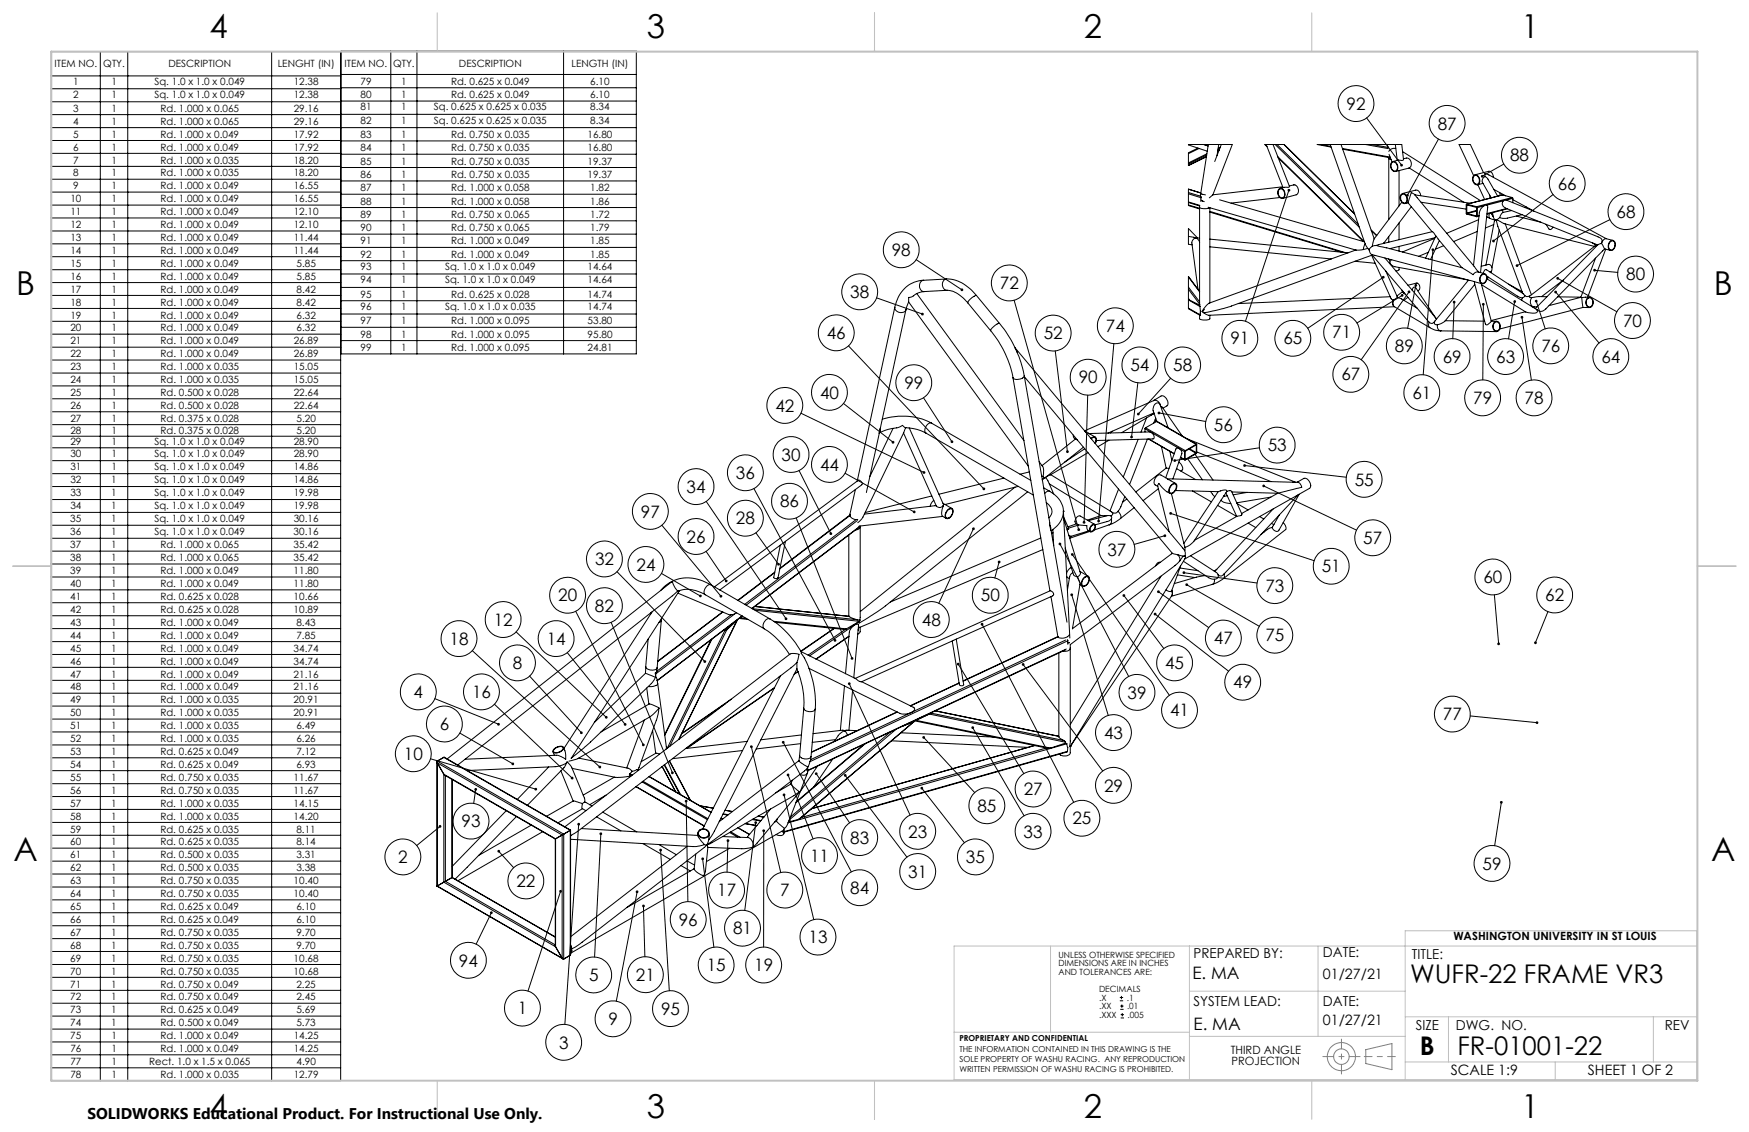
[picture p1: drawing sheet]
<svg xmlns="http://www.w3.org/2000/svg" width="432mm" height="279mm" viewBox="0 0 432 279" stroke-linecap="round" stroke-linejoin="round" font-family="sans-serif">
<defs><g id="words">
<g font-size="8.1">
<text x="51.7" y="9.3">4</text>
<text x="159.7" y="9.3">3</text>
<text x="267.6" y="9.3">2</text>
<text x="375.6" y="9.3">1</text>
<text x="4" y="72.8">B</text>
<text x="423.1" y="72.8">B</text>
<text x="3.3" y="212.5">A</text>
<text x="422.4" y="212.5">A</text>
<text x="51.7" y="276">4</text>
<text x="159.7" y="276">3</text>
<text x="267.6" y="276">2</text>
<text x="375.6" y="276">1</text>
</g>
<g font-size="6.3">
<text x="348.1" y="242.7">WUFR-22 FRAME VR3</text>
<text x="350.6" y="260.5">B</text>
<text x="359.8" y="260.5">FR-01001-22</text>
</g>
<g font-size="4.2">
<text x="332.5" y="27.1">92</text>
<text x="354.9" y="32">87</text>
<text x="372.8" y="39.8">88</text>
<text x="384.6" y="46.8">66</text>
<text x="399.1" y="53.8">68</text>
<text x="220.2" y="63.2">98</text>
<text x="246.9" y="71.4">72</text>
<text x="401.5" y="69.2">80</text>
<text x="209.9" y="73.6">38</text>
<text x="204.1" y="83.7">46</text>
<text x="257.7" y="83.7">52</text>
<text x="273" y="81.9">74</text>
<text x="328.9" y="83.5">71</text>
<text x="400.7" y="80.6">70</text>
<text x="303.8" y="85">91</text>
<text x="316.9" y="85">65</text>
<text x="344.4" y="86.9">89</text>
<text x="356.2" y="89.5">69</text>
<text x="369.4" y="89.5">63</text>
<text x="380.5" y="86.9">76</text>
<text x="395.4" y="89.5">64</text>
<text x="223.3" y="96">99</text>
<text x="266.3" y="94.6">90</text>
<text x="279.1" y="91.6">54</text>
<text x="289.6" y="91.6">58</text>
<text x="331.2" y="93.9">67</text>
<text x="191.4" y="101.6">42</text>
<text x="202.5" y="98.4">40</text>
<text x="348.7" y="98.4">61</text>
<text x="363.7" y="99.7">79</text>
<text x="376.4" y="99.7">78</text>
<text x="299.7" y="106.4">56</text>
<text x="193" y="113.7">30</text>
<text x="313" y="111.4">53</text>
<text x="181.7" y="118.2">36</text>
<text x="202.5" y="116.2">44</text>
<text x="334.4" y="119.8">55</text>
<text x="169.5" y="121.6">34</text>
<text x="192.6" y="125.2">86</text>
<text x="158.2" y="127.8">97</text>
<text x="181.7" y="129.4">28</text>
<text x="169.5" y="134">26</text>
<text x="273.4" y="137.1">37</text>
<text x="336.6" y="134.3">57</text>
<text x="146.9" y="139.5">32</text>
<text x="157.1" y="140.9">24</text>
<text x="326.3" y="141.3">51</text>
<text x="366.2" y="143.9">60</text>
<text x="137.8" y="148.5">20</text>
<text x="242.2" y="148.5">50</text>
<text x="312.4" y="146.1">73</text>
<text x="381.5" y="148.4">62</text>
<text x="121.9" y="154.5">12</text>
<text x="146.9" y="151">82</text>
<text x="227.6" y="154.4">48</text>
<text x="111" y="159.2">18</text>
<text x="135" y="159.2">14</text>
<text x="299.7" y="159">47</text>
<text x="312.4" y="158.3">75</text>
<text x="126.6" y="165.2">8</text>
<text x="287.7" y="165.1">45</text>
<text x="102.1" y="172.3">4</text>
<text x="116.5" y="172.3">16</text>
<text x="278.4" y="172.4">39</text>
<text x="304.5" y="169.9">49</text>
<text x="288.9" y="176.8">41</text>
<text x="356.2" y="177.8">77</text>
<text x="108.6" y="180.2">6</text>
<text x="272.6" y="182.4">43</text>
<text x="99.7" y="187.6">10</text>
<text x="252.7" y="196.3">27</text>
<text x="272.6" y="195.4">29</text>
<text x="241.3" y="200.4">85</text>
<text x="264.8" y="203.5">25</text>
<text x="114" y="204.2">93</text>
<text x="209.9" y="208.3">83</text>
<text x="224.2" y="206.7">23</text>
<text x="252.7" y="206.7">33</text>
<text x="98.3" y="213">2</text>
<text x="200" y="212.7">11</text>
<text x="238.5" y="213">35</text>
<text x="366" y="214.6">59</text>
<text x="127.5" y="219">22</text>
<text x="177.1" y="221.2">17</text>
<text x="192.6" y="221.2">7</text>
<text x="209.9" y="220.6">84</text>
<text x="224.2" y="216.6">31</text>
<text x="167.6" y="228.5">96</text>
<text x="181" y="230.6">81</text>
<text x="199.6" y="232.8">13</text>
<text x="113.3" y="238.6">94</text>
<text x="174.5" y="239.7">15</text>
<text x="186.2" y="239.7">19</text>
<text x="145.4" y="242.2">5</text>
<text x="157" y="242.1">21</text>
<text x="294.4" y="241.7">E. MA</text>
<text x="127.8" y="250.4">1</text>
<text x="163.2" y="250.5">95</text>
<text x="150.2" y="253">9</text>
<text x="294.7" y="254.2">E. MA</text>
<text x="138" y="258.8">3</text>
</g>
<text font-size="3.8" x="21.6" y="276.3">SOLIDWORKS Educational Product. For Instructional Use Only.</text>
<g font-size="3.5">
<text x="326.6" y="241.7">01/27/21</text>
<text x="326.6" y="253">01/27/21</text>
<text x="358.2" y="265.4">SCALE 1:9</text>
<text x="392" y="265.4">SHEET 1 OF 2</text>
</g>
<g font-size="3.4">
<text x="294.7" y="236.4">PREPARED BY:</text>
<text x="326.6" y="236.3">DATE:</text>
<text x="348.6" y="236.6">TITLE:</text>
<text x="294.7" y="248.2">SYSTEM LEAD:</text>
<text x="326.6" y="248.2">DATE:</text>
<text x="349.5" y="254.2">SIZE</text>
<text x="359.4" y="254.2">DWG. NO.</text>
<text x="411" y="254.2">REV</text>
</g>
<g font-size="2.8">
<text x="358.8" y="232.1">WASHINGTON UNIVERSITY IN ST LOUIS</text>
<text x="303.8" y="260.1">THIRD ANGLE</text>
<text x="304.1" y="263">PROJECTION</text>
</g>
<g font-size="2.5">
<text x="13.5" y="16.6">ITEM NO.</text>
<text x="25.5" y="16.6">QTY.</text>
<text x="41.6" y="16.6">DESCRIPTION</text>
<text x="68.6" y="16.6">LENGHT (IN)</text>
<text x="85.1" y="16.4">ITEM NO.</text>
<text x="97.1" y="16.4">QTY.</text>
<text x="113.3" y="16.4">DESCRIPTION</text>
<text x="141.1" y="16.4">LENGTH (IN)</text>
<text x="18.1" y="21">1</text>
<text x="27.5" y="21">1</text>
<text x="38.1" y="21">Sq. 1.0 x 1.0 x 0.049</text>
<text x="72.5" y="21">12.38</text>
<text x="89" y="20.9">79</text>
<text x="99" y="20.9">1</text>
<text x="111.4" y="20.9">Rd. 0.625 x 0.049</text>
<text x="145.7" y="20.9">6.10</text>
<text x="18.1" y="27.6">3</text>
<text x="18.1" y="24.2">2</text>
<text x="27.5" y="27.6">1</text>
<text x="27.5" y="24.2">1</text>
<text x="38.1" y="24.2">Sq. 1.0 x 1.0 x 0.049</text>
<text x="39.6" y="27.6">Rd. 1.000 x 0.065</text>
<text x="72.5" y="24.2">12.38</text>
<text x="72.5" y="27.6">29.16</text>
<text x="89" y="24.2">80</text>
<text x="89" y="27.3">81</text>
<text x="99" y="24.2">1</text>
<text x="99" y="27.3">1</text>
<text x="107.1" y="27.3">Sq. 0.625 x 0.625 x 0.035</text>
<text x="111.4" y="24.2">Rd. 0.625 x 0.049</text>
<text x="145.7" y="24.2">6.10</text>
<text x="145.7" y="27.3">8.34</text>
<text x="18.1" y="30.8">4</text>
<text x="18.1" y="34">5</text>
<text x="27.5" y="30.8">1</text>
<text x="27.5" y="34">1</text>
<text x="39.6" y="30.8">Rd. 1.000 x 0.065</text>
<text x="39.6" y="34">Rd. 1.000 x 0.049</text>
<text x="72.5" y="30.8">29.16</text>
<text x="72.5" y="34">17.92</text>
<text x="89" y="30.5">82</text>
<text x="89" y="34.1">83</text>
<text x="99" y="30.5">1</text>
<text x="99" y="34.1">1</text>
<text x="107.1" y="30.5">Sq. 0.625 x 0.625 x 0.035</text>
<text x="111.4" y="34.1">Rd. 0.750 x 0.035</text>
<text x="145" y="34.1">16.80</text>
<text x="145.7" y="30.5">8.34</text>
<text x="18.1" y="37.2">6</text>
<text x="18.1" y="40.4">7</text>
<text x="27.5" y="37.2">1</text>
<text x="27.5" y="40.4">1</text>
<text x="39.6" y="37.2">Rd. 1.000 x 0.049</text>
<text x="39.6" y="40.4">Rd. 1.000 x 0.035</text>
<text x="72.5" y="37.2">17.92</text>
<text x="72.5" y="40.4">18.20</text>
<text x="89" y="37.3">84</text>
<text x="89" y="40.6">85</text>
<text x="99" y="37.3">1</text>
<text x="99" y="40.6">1</text>
<text x="111.4" y="37.3">Rd. 0.750 x 0.035</text>
<text x="111.4" y="40.6">Rd. 0.750 x 0.035</text>
<text x="145.1" y="37.3">16.80</text>
<text x="145.1" y="40.6">19.37</text>
<text x="18.1" y="43.6">8</text>
<text x="18.1" y="46.7">9</text>
<text x="27.5" y="43.6">1</text>
<text x="27.5" y="46.7">1</text>
<text x="39.6" y="43.6">Rd. 1.000 x 0.035</text>
<text x="39.6" y="46.7">Rd. 1.000 x 0.049</text>
<text x="72.5" y="43.6">18.20</text>
<text x="72.5" y="46.7">16.55</text>
<text x="89" y="43.9">86</text>
<text x="89" y="47.2">87</text>
<text x="99" y="43.9">1</text>
<text x="99.1" y="47.2">1</text>
<text x="111.4" y="43.9">Rd. 0.750 x 0.035</text>
<text x="111.4" y="47.2">Rd. 1.000 x 0.058</text>
<text x="145.1" y="43.9">19.37</text>
<text x="145.7" y="47.2">1.82</text>
<text x="17.4" y="49.9">10</text>
<text x="17.4" y="53.1">11</text>
<text x="27.5" y="49.9">1</text>
<text x="27.5" y="53.1">1</text>
<text x="39.6" y="49.9">Rd. 1.000 x 0.049</text>
<text x="39.6" y="53.1">Rd. 1.000 x 0.049</text>
<text x="72.5" y="49.9">16.55</text>
<text x="72.5" y="53.1">12.10</text>
<text x="89" y="50.5">88</text>
<text x="89" y="53.8">89</text>
<text x="99.1" y="50.5">1</text>
<text x="99.1" y="53.8">1</text>
<text x="111.4" y="50.5">Rd. 1.000 x 0.058</text>
<text x="111.4" y="53.8">Rd. 0.750 x 0.065</text>
<text x="145.7" y="50.5">1.86</text>
<text x="145.7" y="53.8">1.72</text>
<text x="17.4" y="56.3">12</text>
<text x="17.4" y="59.5">13</text>
<text x="27.5" y="56.3">1</text>
<text x="27.5" y="59.5">1</text>
<text x="39.6" y="56.3">Rd. 1.000 x 0.049</text>
<text x="39.6" y="59.5">Rd. 1.000 x 0.049</text>
<text x="72.5" y="56.3">12.10</text>
<text x="72.5" y="59.5">11.44</text>
<text x="89" y="57">90</text>
<text x="99.1" y="57">1</text>
<text x="111.4" y="57">Rd. 0.750 x 0.065</text>
<text x="145.7" y="57">1.79</text>
<text x="17.4" y="62.7">14</text>
<text x="17.4" y="65.9">15</text>
<text x="27.5" y="62.7">1</text>
<text x="27.5" y="65.9">1</text>
<text x="39.6" y="62.7">Rd. 1.000 x 0.049</text>
<text x="39.6" y="65.9">Rd. 1.000 x 0.049</text>
<text x="72.5" y="62.7">11.44</text>
<text x="73.2" y="65.9">5.85</text>
<text x="89" y="60.3">91</text>
<text x="89" y="63.6">92</text>
<text x="99.1" y="60.3">1</text>
<text x="99.1" y="63.6">1</text>
<text x="111.4" y="60.3">Rd. 1.000 x 0.049</text>
<text x="111.4" y="63.6">Rd. 1.000 x 0.049</text>
<text x="145.7" y="60.3">1.85</text>
<text x="145.7" y="63.6">1.85</text>
<text x="17.4" y="69.1">16</text>
<text x="27.5" y="69.1">1</text>
<text x="39.6" y="69.1">Rd. 1.000 x 0.049</text>
<text x="73.2" y="69.1">5.85</text>
<text x="89" y="66.7">93</text>
<text x="89" y="70">94</text>
<text x="99.1" y="66.7">1</text>
<text x="99.1" y="70">1</text>
<text x="109.9" y="66.7">Sq. 1.0 x 1.0 x 0.049</text>
<text x="109.9" y="70">Sq. 1.0 x 1.0 x 0.049</text>
<text x="145.1" y="66.7">14.64</text>
<text x="145.1" y="70">14.64</text>
<text x="17.4" y="72.3">17</text>
<text x="17.4" y="75.4">18</text>
<text x="27.5" y="72.3">1</text>
<text x="27.5" y="75.4">1</text>
<text x="39.6" y="72.3">Rd. 1.000 x 0.049</text>
<text x="39.6" y="75.4">Rd. 1.000 x 0.049</text>
<text x="73.2" y="72.3">8.42</text>
<text x="73.2" y="75.4">8.42</text>
<text x="89" y="73.5">95</text>
<text x="89" y="76.5">96</text>
<text x="99.1" y="73.5">1</text>
<text x="99.1" y="76.5">1</text>
<text x="109.9" y="76.5">Sq. 1.0 x 1.0 x 0.035</text>
<text x="111.4" y="73.5">Rd. 0.625 x 0.028</text>
<text x="145.1" y="73.5">14.74</text>
<text x="145.1" y="76.5">14.74</text>
<text x="17.4" y="78.6">19</text>
<text x="17.4" y="81.8">20</text>
<text x="27.5" y="78.6">1</text>
<text x="27.5" y="81.8">1</text>
<text x="39.6" y="78.6">Rd. 1.000 x 0.049</text>
<text x="39.6" y="81.8">Rd. 1.000 x 0.049</text>
<text x="73.2" y="78.6">6.32</text>
<text x="73.2" y="81.8">6.32</text>
<text x="89" y="80">97</text>
<text x="89" y="83.3">98</text>
<text x="99.1" y="80">1</text>
<text x="99.1" y="83.3">1</text>
<text x="111.4" y="80">Rd. 1.000 x 0.095</text>
<text x="111.4" y="83.3">Rd. 1.000 x 0.095</text>
<text x="145.1" y="80">53.80</text>
<text x="145.1" y="83.3">95.80</text>
<text x="17.4" y="85">21</text>
<text x="17.4" y="88.2">22</text>
<text x="27.5" y="85">1</text>
<text x="27.5" y="88.2">1</text>
<text x="39.6" y="85">Rd. 1.000 x 0.049</text>
<text x="39.6" y="88.2">Rd. 1.000 x 0.049</text>
<text x="72.5" y="85">26.89</text>
<text x="72.5" y="88.2">26.89</text>
<text x="89" y="86.6">99</text>
<text x="99.1" y="86.6">1</text>
<text x="111.4" y="86.6">Rd. 1.000 x 0.095</text>
<text x="145.1" y="86.6">24.81</text>
<text x="17.4" y="91.4">23</text>
<text x="17.4" y="94.6">24</text>
<text x="27.5" y="91.4">1</text>
<text x="27.5" y="94.6">1</text>
<text x="39.6" y="91.4">Rd. 1.000 x 0.035</text>
<text x="39.6" y="94.6">Rd. 1.000 x 0.035</text>
<text x="72.5" y="91.4">15.05</text>
<text x="72.5" y="94.6">15.05</text>
<text x="17.4" y="97.8">25</text>
<text x="17.4" y="100.9">26</text>
<text x="27.5" y="97.8">1</text>
<text x="27.5" y="100.9">1</text>
<text x="39.6" y="97.8">Rd. 0.500 x 0.028</text>
<text x="39.6" y="100.9">Rd. 0.500 x 0.028</text>
<text x="72.5" y="97.8">22.64</text>
<text x="72.5" y="100.9">22.64</text>
<text x="17.4" y="104.1">27</text>
<text x="17.4" y="107.2">28</text>
<text x="27.5" y="104.1">1</text>
<text x="27.5" y="107.2">1</text>
<text x="39.6" y="104.1">Rd. 0.375 x 0.028</text>
<text x="39.6" y="107.2">Rd. 0.375 x 0.028</text>
<text x="73.2" y="104.1">5.20</text>
<text x="73.2" y="107.2">5.20</text>
<text x="17.4" y="112.8">30</text>
<text x="17.4" y="109.8">29</text>
<text x="27.5" y="112.8">1</text>
<text x="27.5" y="109.8">1</text>
<text x="38.1" y="112.8">Sq. 1.0 x 1.0 x 0.049</text>
<text x="38.1" y="109.8">Sq. 1.0 x 1.0 x 0.049</text>
<text x="72.5" y="112.8">28.90</text>
<text x="72.5" y="109.8">28.90</text>
<text x="17.4" y="119.2">32</text>
<text x="17.4" y="116">31</text>
<text x="27.5" y="119.2">1</text>
<text x="27.5" y="116">1</text>
<text x="38.1" y="119.2">Sq. 1.0 x 1.0 x 0.049</text>
<text x="38.1" y="116">Sq. 1.0 x 1.0 x 0.049</text>
<text x="72.5" y="119.2">14.86</text>
<text x="72.5" y="116">14.86</text>
<text x="17.4" y="125.6">34</text>
<text x="17.4" y="122.4">33</text>
<text x="27.5" y="125.6">1</text>
<text x="27.5" y="122.4">1</text>
<text x="38.1" y="125.6">Sq. 1.0 x 1.0 x 0.049</text>
<text x="38.1" y="122.4">Sq. 1.0 x 1.0 x 0.049</text>
<text x="72.5" y="125.6">19.98</text>
<text x="72.5" y="122.4">19.98</text>
<text x="17.4" y="131.9">36</text>
<text x="17.4" y="128.7">35</text>
<text x="27.5" y="131.9">1</text>
<text x="27.5" y="128.7">1</text>
<text x="38.1" y="131.9">Sq. 1.0 x 1.0 x 0.049</text>
<text x="38.1" y="128.7">Sq. 1.0 x 1.0 x 0.049</text>
<text x="72.5" y="131.9">30.16</text>
<text x="72.5" y="128.7">30.16</text>
<text x="17.4" y="135.4">37</text>
<text x="27.5" y="135.4">1</text>
<text x="39.6" y="135.4">Rd. 1.000 x 0.065</text>
<text x="72.5" y="135.4">35.42</text>
<text x="17.4" y="138.5">38</text>
<text x="17.4" y="141.7">39</text>
<text x="27.5" y="138.5">1</text>
<text x="27.5" y="141.7">1</text>
<text x="39.6" y="138.5">Rd. 1.000 x 0.065</text>
<text x="39.6" y="141.7">Rd. 1.000 x 0.049</text>
<text x="72.5" y="138.5">35.42</text>
<text x="72.5" y="141.7">11.80</text>
<text x="17.4" y="144.9">40</text>
<text x="17.4" y="148.1">41</text>
<text x="27.5" y="144.9">1</text>
<text x="27.5" y="148.1">1</text>
<text x="39.6" y="144.9">Rd. 1.000 x 0.049</text>
<text x="39.6" y="148.1">Rd. 0.625 x 0.028</text>
<text x="72.5" y="144.9">11.80</text>
<text x="72.5" y="148.1">10.66</text>
<text x="17.4" y="151.3">42</text>
<text x="17.4" y="154.5">43</text>
<text x="27.5" y="151.3">1</text>
<text x="27.5" y="154.5">1</text>
<text x="39.6" y="151.3">Rd. 0.625 x 0.028</text>
<text x="39.6" y="154.5">Rd. 1.000 x 0.049</text>
<text x="72.5" y="151.3">10.89</text>
<text x="73.2" y="154.5">8.43</text>
<text x="17.4" y="157.7">44</text>
<text x="17.4" y="160.9">45</text>
<text x="27.5" y="157.7">1</text>
<text x="27.5" y="160.9">1</text>
<text x="39.6" y="157.7">Rd. 1.000 x 0.049</text>
<text x="39.6" y="160.9">Rd. 1.000 x 0.049</text>
<text x="72.5" y="160.9">34.74</text>
<text x="73.2" y="157.7">7.85</text>
<text x="17.4" y="164">46</text>
<text x="17.4" y="167.2">47</text>
<text x="27.5" y="164">1</text>
<text x="27.5" y="167.2">1</text>
<text x="39.6" y="164">Rd. 1.000 x 0.049</text>
<text x="39.6" y="167.2">Rd. 1.000 x 0.049</text>
<text x="72.5" y="164">34.74</text>
<text x="72.5" y="167.2">21.16</text>
<text x="17.4" y="170.4">48</text>
<text x="17.4" y="173.6">49</text>
<text x="27.5" y="170.4">1</text>
<text x="27.5" y="173.6">1</text>
<text x="39.6" y="170.4">Rd. 1.000 x 0.049</text>
<text x="39.6" y="173.6">Rd. 1.000 x 0.035</text>
<text x="72.5" y="170.4">21.16</text>
<text x="72.5" y="173.6">20.91</text>
<text x="17.4" y="176.8">50</text>
<text x="17.4" y="180">51</text>
<text x="27.5" y="176.8">1</text>
<text x="27.5" y="180">1</text>
<text x="39.6" y="176.8">Rd. 1.000 x 0.035</text>
<text x="39.6" y="180">Rd. 1.000 x 0.035</text>
<text x="72.5" y="176.8">20.91</text>
<text x="73.2" y="180">6.49</text>
<text x="17.4" y="183.2">52</text>
<text x="27.5" y="183.2">1</text>
<text x="39.6" y="183.2">Rd. 1.000 x 0.035</text>
<text x="73.2" y="183.2">6.26</text>
<text x="17.4" y="186.4">53</text>
<text x="17.4" y="189.5">54</text>
<text x="27.5" y="186.4">1</text>
<text x="27.5" y="189.5">1</text>
<text x="39.6" y="186.4">Rd. 0.625 x 0.049</text>
<text x="39.6" y="189.5">Rd. 0.625 x 0.049</text>
<text x="73.2" y="186.4">7.12</text>
<text x="73.2" y="189.5">6.93</text>
<text x="17.4" y="192.7">55</text>
<text x="17.4" y="195.9">56</text>
<text x="27.5" y="192.7">1</text>
<text x="27.5" y="195.9">1</text>
<text x="39.6" y="192.7">Rd. 0.750 x 0.035</text>
<text x="39.6" y="195.9">Rd. 0.750 x 0.035</text>
<text x="72.5" y="192.7">11.67</text>
<text x="72.5" y="195.9">11.67</text>
<text x="17.4" y="199.1">57</text>
<text x="17.4" y="202.3">58</text>
<text x="27.5" y="199.1">1</text>
<text x="27.5" y="202.3">1</text>
<text x="39.6" y="199.1">Rd. 1.000 x 0.035</text>
<text x="39.6" y="202.3">Rd. 1.000 x 0.035</text>
<text x="72.5" y="199.1">14.15</text>
<text x="72.5" y="202.3">14.20</text>
<text x="17.4" y="205.5">59</text>
<text x="17.4" y="208.7">60</text>
<text x="27.5" y="205.5">1</text>
<text x="27.5" y="208.7">1</text>
<text x="39.6" y="205.5">Rd. 0.625 x 0.035</text>
<text x="39.6" y="208.7">Rd. 0.625 x 0.035</text>
<text x="73.2" y="205.5">8.11</text>
<text x="73.2" y="208.7">8.14</text>
<text x="17.4" y="211.9">61</text>
<text x="17.4" y="215.1">62</text>
<text x="27.5" y="211.9">1</text>
<text x="27.5" y="215.1">1</text>
<text x="39.6" y="211.9">Rd. 0.500 x 0.035</text>
<text x="39.6" y="215.1">Rd. 0.500 x 0.035</text>
<text x="73.2" y="211.9">3.31</text>
<text x="73.2" y="215.1">3.38</text>
<text x="17.4" y="218.2">63</text>
<text x="17.4" y="221.4">64</text>
<text x="27.5" y="218.2">1</text>
<text x="27.5" y="221.4">1</text>
<text x="39.6" y="218.2">Rd. 0.750 x 0.035</text>
<text x="39.6" y="221.4">Rd. 0.750 x 0.035</text>
<text x="72.5" y="218.2">10.40</text>
<text x="72.5" y="221.4">10.40</text>
<text x="17.4" y="224.6">65</text>
<text x="17.4" y="227.8">66</text>
<text x="27.5" y="224.6">1</text>
<text x="27.5" y="227.8">1</text>
<text x="39.6" y="224.6">Rd. 0.625 x 0.049</text>
<text x="39.6" y="227.8">Rd. 0.625 x 0.049</text>
<text x="73.2" y="224.6">6.10</text>
<text x="73.2" y="227.8">6.10</text>
<text x="17.4" y="231">67</text>
<text x="27.5" y="231">1</text>
<text x="39.6" y="231">Rd. 0.750 x 0.035</text>
<text x="73.2" y="231">9.70</text>
<text x="17.4" y="234.2">68</text>
<text x="17.4" y="237.4">69</text>
<text x="27.5" y="234.2">1</text>
<text x="27.5" y="237.4">1</text>
<text x="39.6" y="234.2">Rd. 0.750 x 0.035</text>
<text x="39.6" y="237.4">Rd. 0.750 x 0.035</text>
<text x="72.5" y="237.4">10.68</text>
<text x="73.2" y="234.2">9.70</text>
<text x="17.4" y="240.6">70</text>
<text x="17.4" y="243.7">71</text>
<text x="27.5" y="240.6">1</text>
<text x="27.5" y="243.7">1</text>
<text x="39.6" y="240.6">Rd. 0.750 x 0.035</text>
<text x="39.6" y="243.7">Rd. 0.750 x 0.049</text>
<text x="72.5" y="240.6">10.68</text>
<text x="73.2" y="243.7">2.25</text>
<text x="17.4" y="246.9">72</text>
<text x="17.4" y="250.1">73</text>
<text x="27.5" y="246.9">1</text>
<text x="27.5" y="250.1">1</text>
<text x="39.6" y="246.9">Rd. 0.750 x 0.049</text>
<text x="39.6" y="250.1">Rd. 0.625 x 0.049</text>
<text x="73.2" y="246.9">2.45</text>
<text x="73.2" y="250.1">5.69</text>
<text x="17.4" y="253.3">74</text>
<text x="17.4" y="256.5">75</text>
<text x="27.5" y="253.3">1</text>
<text x="27.5" y="256.5">1</text>
<text x="39.6" y="253.3">Rd. 0.500 x 0.049</text>
<text x="39.6" y="256.5">Rd. 1.000 x 0.049</text>
<text x="72.5" y="256.5">14.25</text>
<text x="73.2" y="253.3">5.73</text>
<text x="17.4" y="259.7">76</text>
<text x="17.4" y="262.9">77</text>
<text x="27.5" y="259.7">1</text>
<text x="27.5" y="262.9">1</text>
<text x="36.8" y="262.9">Rect. 1.0 x 1.5 x 0.065</text>
<text x="39.6" y="259.7">Rd. 1.000 x 0.049</text>
<text x="72.5" y="259.7">14.25</text>
<text x="73.2" y="262.9">4.90</text>
<text x="17.4" y="266.1">78</text>
<text x="27.5" y="266.1">1</text>
<text x="39.6" y="266.1">Rd. 1.000 x 0.035</text>
<text x="72.5" y="266.1">12.79</text>
</g>
<g font-size="2.1">
<text x="261.3" y="236.4">UNLESS OTHERWISE SPECIFIED</text>
<text x="261.3" y="238.5">DIMENSIONS ARE IN INCHES</text>
<text x="261.3" y="240.7">AND TOLERANCES ARE:</text>
<text x="271.3" y="244.9">DECIMALS</text>
<text x="271.3" y="247">.X</text>
<text x="271.3" y="249.1">.XX</text>
<text x="271.3" y="251.2">.XXX</text>
<text x="278.2" y="247">.1</text>
<text x="278.2" y="249.1">.01</text>
<text x="278.4" y="251.2">.005</text>
</g>
<g font-size="2">
<text x="236.8" y="256.9">PROPRIETARY AND CONFIDENTIAL</text>
<text x="236.8" y="259.7">THE INFORMATION CONTAINED IN THIS DRAWING IS THE</text>
<text x="236.8" y="262.2">SOLE PROPERTY OF WASHU RACING. ANY REPRODUCTION</text>
<text x="236.8" y="264.7">WRITTEN PERMISSION OF WASHU RACING IS PROHIBITED.</text>
</g>
</g></defs>
<g fill="none" stroke="#000" stroke-width=".25">
<path d="M12.7 12.7h71.4v254h-71.4zM12.7 18.7h71.4M24.8 12.7v254M31.5 12.7v254M67.1 12.7v254M84.2 12.6h72.9v74.7h-72.9zM84.2 18.4h72.9M96.5 12.6v74.7M102.9 12.6v74.7M139.1 12.6v74.7M12.7 21.9h71.4M12.7 25.1h71.4"/>
<path d="M12.7 28.3h71.4M12.7 31.5h71.4M12.7 34.7h71.4M12.7 37.9h71.4M84.2 31.5h72.9M84.2 21.7h72.9M84.2 24.9h72.9M84.2 28.2h72.9M84.2 34.8h72.9M84.2 38.1h72.9M295.8 36.5l-2.4 1.2v3.2l4.5-2.2M296 36.7l-2.6 1.2"/>
<path d="M297.4 35.7h6.8l-4.8 12.4M297.9 38.3l-4.5 2.2M298 38l-4.6 2.2M298 35.7l-.4 .1M298.3 36.1l-1.2-.4h-3.7l4.7 1.6M298.3 35.7l-1.9 12.1M300.6 37.3l.4-.2-.4 .2M300.9 35.7l-.4 2.7M301.1 36.7l-.4 .2M301.3 36.3l-.6 .3M301.5 35.7l-1.6 4.2M312.4 35.7l.3 .3"/>
<path d="M312.6 35.7l4.2 10.6M312.8 36.2l-.6-.5h4.8l17.4 17M314.3 35.7l4.1 10.3a1.39 1.39 0 0 1-1.4 .2l-.9 .3M314.8 35.7l20.8 20.4M315.3 35.7l20.1 19.7M315.5 38.7l21.3 21M315.6 38.9l21 20.7M317 35.7l17.4 17.1M326.1 35.7l2.4 .4M328.4 35.7l8.6 24.5M331.1 35.7l8.2 23.2M331.4 36.7l11.8 2.1"/>
<path d="M331.5 36.8l11.5 2.1M337.1 35.7l5.7 1M337.4 29.1l8.6 11.7M338.8 35.7l3.9 .7-.1-.2M342.3 35.7h.2h-17.3l3.4 .6M342.6 36.2l-.1-.5h3.6l.4 3.6a.93 .93 0 0 1-1.2 .2M342.6 36.2l.1 .2M342.9 38.9v.2M342.9 39.1l.5 .3M342.9 39.1v15.1M342.9 38.1l.8 1.9M344.5 35.7l.4 3.8h.4"/>
<path d="M344.6 36.7l-1.1 .1-.6 .6M345.3 39.5l-1.4 .4M346.3 37.4l19.2 12.1M346.5 39.2l.7-.2a1.36 1.36 0 0 1 1.2 1 1.36 1.36 0 0 1-.6 1.5l-3.3 .8M355.1 34.3l-7.6 13.9M12.7 41.1h71.4M12.7 44.2h71.4M12.7 47.4h71.4M12.7 50.6h71.4M12.7 53.8h71.4M12.7 57h71.4M84.2 41.3h72.9"/>
<path d="M84.2 44.7h72.9M84.2 47.9h72.9M84.2 51.2h72.9M84.2 54.5h72.9M84.2 57.8h72.9M293.4 46.7l3 .9-3-.9v4l2.8 .9M293.4 50l2.8 .8v.4M293.4 58.3l1.8 .4M293.4 47.8l3.1 1M293.4 50.6l2.8 .8M293.4 47.5l3 .9M293.4 49.8l2.8 .9"/>
<path d="M295.2 58.7h.1M295.2 58.7a1.29 1.29 0 0 0-.9 1.3l1.5 11.4M295.3 58.7l.7 .6 .2 .5M295.3 58.7h.1M295.3 58.7l.9 .1M295.6 58.7l-2.2-2.3v3.9l.9 .1M296.2 51.2a2.75 2.75 0 0 0 2.5 .1v23.5M296.2 51.2v23.6M296.4 47.8l-.1 .5M296.4 47.8l1.2 .3M296.5 48.8v.9M296.5 49.4l.8 .4"/>
<path d="M296.6 48.7v.1M296.6 48.5l-.1 .3M296.9 49.6l-.1 .1M298.3 51.2l36.5 10.5M298.7 59l34.1 3.4M298.7 52.4l32.6 9.9M298.7 52.2l33.4 10.1M299.4 48.1l-.8 .7M301.1 49.3l35.8 10.4M315.7 46.7a.97 .97 0 0 1 1.1 0 .97 .97 0 0 1 .4 1 .88 .88 0 0 1-.6 1.3 .88 .88 0 0 1-1-.9l-.1-.7zM315.8 46.7a1.12 1.12 0 0 1 1.2 .4 1.12 1.12 0 0 1 .1 1.3 .75 .75 0 0 1-.8 .5 .75 .75 0 0 1-.6-.7l-.1-.8zM316 48.8l-12.1 1.3"/>
<path d="M316.7 46.1l-17.3 2M318.2 47l-10.7 32.3M318.3 45.9l1.1-.3a1.21 1.21 0 0 1 1.2 1.5 .98 .98 0 0 1-.6 1l-3.3 .9M338.5 56.8l1.4 1.3M338.6 56.9l1.3 1.3M342.9 58.4v1.4M343.6 40a1.11 1.11 0 0 1 1.2 .2 1.11 1.11 0 0 1 .3 1.2 .87 .87 0 0 1-.9 .9 .87 .87 0 0 1-.8-1l-.1-.6zM343.7 40.1a1.19 1.19 0 0 1 1.3 .6 1.19 1.19 0 0 1-.3 1.4 1.14 1.14 0 0 1-1.2-.6 1.14 1.14 0 0 1 .1-1.3zM345.4 42.1v8.7M345.4 55v4.2M345.9 48.2a.8 .8 0 0 1 .9-.2 .8 .8 0 0 1 .5 .8v.2a.81 .81 0 0 1-.6 1.1 .81 .81 0 0 1-.9-1zM345.9 48a.96 .96 0 0 1 1.1 0 .96 .96 0 0 1 .4 .9 .89 .89 0 0 1-.4 1.3 .89 .89 0 0 1-1.2-.7 1.57 1.57 0 0 1 .1-1.5z"/>
<path d="M346.1 49.9l-6.9 9.1-.4 1.7M346.3 47.8l3.2-.9a1.27 1.27 0 0 1 1.2 1.4M347.6 50.1l-.7 .1M347.6 50.1l6 7.1M347.9 41.5l13.5 8.4M348.4 51l-6.8 9.1M349.3 48.1l15.8 19.1M349.3 48.1l-.9-.5-.8 2.5M349.3 48.1l13.7 2.1M350.8 49.9l11.2 1.7M354.2 58.8l-7.9 3.4M354.3 58.7l-11.2 2.7"/>
<path d="M354.5 58.3l6.4 7.8M354.5 58.3l-.9-1.1-13.7 3.4 12.1 3.1M354.5 58.3l-2.5 5.4M355.4 59.4l-2.2 4.6M362.1 50.4l-.1 .1v2.3l2.6 .7M362.1 50.7l2.5 .5-.1 2.1M362.1 52.6l.1 .1M362.1 50.4l2.5 .6M362.1 50.7v1.9M362.2 52.7l2.3 .6M362.3 50.6l-.2 .1M363.8 43.3a1.11 1.11 0 0 1 1.2 .2 1.11 1.11 0 0 1 .3 1.2 .84 .84 0 0 1-.7 .9 .84 .84 0 0 1-.9-.8 1.66 1.66 0 0 1 .1-1.5z"/>
<path d="M363.9 43.5a.9 .9 0 0 1 1 0 .9 .9 0 0 1 .3 1.1 .75 .75 0 0 1-.6 .9 .75 .75 0 0 1-.9-.8l-.1-.6zM364.1 43.1l3.4-.8a1.24 1.24 0 0 1 1.2 1.5M364.5 53.3h.1M364.6 51l.1 .3M364.6 52.1l-2.4 .6M364.6 51.9l-2.5 .7M364.7 53.3l-.1 .2M364.7 51.3v2M364.7 57.1l-5.8 2.5M364.8 45.6l1.7 3.6M365.1 54.2l-7.9 3.4M365.2 53.3l-.6 .2"/>
<path d="M365.2 53.2l-.5 .1M366.1 45.3l-1.3 .3M366.3 42.6l-3.3-6.9h-2.8l3.6 7.7M366.4 50.8l-1.7 .5M366.6 43.6v-.7l1 .3 29 15.7M366.6 43.6a1.18 1.18 0 0 0-.6 1.4l2.2 3.8M366.6 43.6l.7 .6 2.4 4.2M367 53.5l.2 .1M367.2 53.6l.6 .3M367.7 52.7l-.1 .6 .2 .6M367.8 53.9l1.4 .4M367.8 48.2l.1 .7"/>
<path d="M368.1 52.6l.6 .8M368.5 52.5l.2 .9M368.7 53.4l.4 .9M368.8 55.4l-2.1 .9M368.8 46.7l2.9 1.6M369 54.4l-2.1 11M369.1 54.3h.1M369.1 54.3l.3 .1M369.2 54.3l-.2 .2M369.2 54.3h.1M369.4 54.4l.4 1.4 6.2 16.7M369.4 54.4h.5l1.5 .8 22.2 5.6"/>
<path d="M369.4 54.4h.1M370.1 56.8l-1.8 9.3M370.2 53.7l-.8 .7M370.2 47.5l.2 .8M370.9 48.1l-8.8 2.3M370.9 51.8l.2 .7M370.9 48.1l2.4 .7M371.2 49.6l-4.2 1.1M371.3 40.5l-5.4 3M371.6 55.2l6.5 17.5M371.9 51.5l-4.8 1.2M372.1 51.5l-5 1.3"/>
<path d="M373.2 52l-2.2 .5-.8 1.2M373.3 48.8l.2 .2M373.3 48.8l-8.7 2.2M373.5 49.3l5.2 2.8M373.5 49v1M373.5 49l-1.7 .4M374.4 53.3l6 1.6M375.8 53l-3.8 .9h-1l-.8-.2M376.9 51.1l-.5 .1M381.7 55.4l.7 1.1a.63 .63 0 0 0 .7 .1 .63 .63 0 0 0 .3-.5M383.4 48l-14.7 11.5M393.2 60l.6 .3"/>
<path d="M394.5 58.5a1.02 1.02 0 0 1 .9 1.6M394.5 58.5l-22.4-9a.97 .97 0 0 0-1.2 .7 .97 .97 0 0 0 .8 1.2l22.7 9.1M397.4 54.2l-22.9 11.3M397.5 59.8a.74 .74 0 0 1 1-.2 .74 .74 0 0 1 .2 1 .87 .87 0 0 1-.4 .9 .87 .87 0 0 1-1-.1 1.53 1.53 0 0 1 .2-1.6zM397.5 59.6a.86 .86 0 0 1 1.1 0 .86 .86 0 0 1 .1 1.1 .89 .89 0 0 1-.5 1 .89 .89 0 0 1-1-.2l-.1-.2a1.65 1.65 0 0 1 .4-1.7zM398.2 59.3l-1.7-.4a1.33 1.33 0 0 0-1.1 1.2M12.7 60.2h71.4M12.7 63.4h71.4M12.7 66.6h71.4M12.7 69.7h71.4M12.7 72.9h71.4M12.7 76.1h71.4"/>
<path d="M12.7 79.3h71.4M84.2 61.1h72.9M84.2 64.3h72.9M84.2 67.6h72.9M84.2 70.9h72.9M84.2 74.2h72.9M84.2 77.5h72.9M216.4 73.5l11.3 4M220.9 75.8a1.49 1.49 0 0 0 1.2 1.3 1.49 1.49 0 0 0 1.6-.7M220.9 75.8l-9.3 42.9M223.7 76.4l-6.4 29.5M224.3 74.5l-.6 1.9"/>
<path d="M224.3 74.5l29.6 40.6M226.2 64.1l11.3 7.4M226.3 72.5l26.5 36.3M228 69.2a7.6 7.6 0 0 0-7.1 6.6M228 69.2a1.44 1.44 0 0 0-1 1.4 1.44 1.44 0 0 0 1.2 1.4M228.2 72a6.9 6.9 0 0 0-3.3 1.3l-.6 .1v1.1M233.7 68.9a9.4 9.4 0 0 1 7.4 4.1M233.7 68.9a1.43 1.43 0 0 0-1 1.4 1.43 1.43 0 0 0 1.2 1.3M233.7 68.9l-5.7 .3M233.9 71.6a7.1 7.1 0 0 1 5 3.2M233.9 71.6l-5.7 .4M238.9 74.8l5.7 6.8"/>
<path d="M241.1 73a3.2 3.2 0 0 0-2.2 1.8M241.1 73l5.7 6.8M246.8 79.8l1.4 1.9 2.4 4.2 41.9 50M246.8 79.8a3.2 3.2 0 0 0-2.2 1.8M250.4 74.1l15.9 56.6M293.4 73.9h.1M293.4 73.9l.2 .1M293.4 71.4l2.8 3.7M293.4 73.8l.2 .2M293.4 76.1l2.9 1.6M293.4 74l2.9 1.7M293.4 70.9l2.8 3.6"/>
<path d="M293.4 68.4l2.8 3.6M293.6 74l2.6 1.3v-.2M296.2 71.9l-2.8-3.7v8l2.9 1.6M296.2 77.8v.9a2.66 2.66 0 0 0 2.5 0v-.9M296.2 74.7v.4M296.2 75.3l.1 .4M296.3 75.7l.1 1.1M296.3 77.7v.1M296.4 76.8l-.1 1M296.4 76.8l-.1 .9M298.7 60.9l30 3M334.5 64.5l5 .5"/>
<path d="M334.8 61.7l-36.3 13.1-.7 .6-1 1.5 .5 .3 6.5-1.6 34.8-12.6 4.9 10.9a1.06 1.06 0 0 0 1.5-.5M336.6 61.6l-1.8 .1M337 60.3l.7 1M337 60.2l-.4 1.4M337 60.2v.1M337.7 61.3l.3 .3a1.41 1.41 0 0 0 1.6 1.5M337.7 61.3l-1.1 .3M338.7 62.9l13.9 16.4M338.8 62.9l-.1 .1M338.8 60.7l-.8 1M339.5 63l24.4 6.5M339.9 60.6l-1.1 .1"/>
<path d="M341.5 68.4l-18.6 12.6M341.8 60l-.1-.1 .1 .1M341.9 63.7l12.8 15M342.1 66.9l2.9 6.5M342.8 63.9a.74 .74 0 0 1 .2 1.2M343.2 73.2l-37.5 1.7M343.3 65.3v-.1l1 .6 18 3.3M343.6 64.1l-.3 .1M344 74l-.1 .3a1.33 1.33 0 0 0 .3 1.4l8.8 5.2M344.3 75.7l-45.9 2.1-.8-.3-.7-.6 .5-.6M345 73.4l1 .4 3.9 2.3M345.4 66v.6l-.8 .3"/>
<path d="M345.4 60.8v1.2M346.1 71.6l.4 .8 .4 .1M346.2 72.9l-11.2 6.8M346.3 72l-1.4 1.1M346.3 71.8l.4 .6M347.6 70.4l2-.5a1 1 0 0 1 .9 .8 1 1 0 0 1-.5 1.1M347.6 73.4l-1 .7M347.9 72l-11.8 16.8M349.5 70.4l-2 10.6M349.5 71.1l-.3-.3-.2 .1-.4 .7M349.6 71.1l4.9 7.5M352 63.7l8.9 2.4"/>
<path d="M352.6 62.3l-2.3 1M352.7 79.3l.1 .3M352.8 79.6a.99 .99 0 0 0 .2 1.3M353.8 61.6l-2.4 30.9M354.2 79.4l.1 .6 .6 .2M356.4 60.6l-2 .9M356.8 79.2l9.7 .1M359 74.6l-.3 9M360.9 66.1l2.8 1.7a1.25 1.25 0 0 1 1.2-.7l1.6 .5M362.5 69.1l-8.2 10.1a.82 .82 0 0 1-1.5 .4M363.8 65.5l1.4-13a1.95 1.95 0 0 1 1.9-1.8l.2 .4-1.8 16.2M363.9 69.5l2 .5"/>
<path d="M364.1 69.5l-.1 .4 2.8 10.2a1.27 1.27 0 0 0 1.4-.7v-.1M364.1 70.2l-7.4 9.1-.9 .5-.9 .4M365.7 68.1a.78 .78 0 0 1 1.1-.3 .78 .78 0 0 1 .2 1.1 .84 .84 0 0 1-.5 .9 .84 .84 0 0 1-1-.3 1.51 1.51 0 0 1 .2-1.4zM365.7 65.7l1.8-.4a1.01 1.01 0 0 1 .8 .8 1.01 1.01 0 0 1-.5 1M365.7 70l2.5 9.3M365.7 67.8a.86 .86 0 0 1 1.2 0 .86 .86 0 0 1 .2 1.1 .91 .91 0 0 1-.6 1 .91 .91 0 0 1-1.1-.3 1.67 1.67 0 0 1 .3-1.8zM365.8 70.3l10.9 6.7 .5 .2a2.05 2.05 0 0 0 2.4-.4l-.1-.2M366.2 67.5a.78 .78 0 0 1 .8-.9l9.1 6a.48 .48 0 0 1 .3 .5 .48 .48 0 0 1-.5 .4M366.2 75.1l-.1 18.7M367.1 68.2l7.6 4.9M367.1 68.8l12.4 7.8M367.5 68.4l-.3 .5"/>
<path d="M368.2 67l-.1 .3M368.2 79.3h1.3M368.8 79.7a.93 .93 0 0 1 1.2-.2 .93 .93 0 0 1 .4 1.1 .95 .95 0 0 1-.9 1.2 .95 .95 0 0 1-1-1.2zM368.9 79.8a.85 .85 0 0 1 1.1-.2 .85 .85 0 0 1 .3 1.1 .85 .85 0 0 1-1 1 .85 .85 0 0 1-.6-1.2zM372.4 70.1l3.4 1.9M373.9 74.4l-1.5 9.2M374.7 73.1l.5 .3 .7 .1M375.7 78.3l2.4 15.5M375.9 73.5l-.2 .6M376.4 72.9l.5 .3 .7-.1M376.6 76.9l-8.5 2.2M377.6 73.1v.2l.2 .1 2.2-.2"/>
<path d="M378.2 73.4a1.38 1.38 0 0 0 .5 2.3M378.2 75.7h.5M378.7 75.7h.8M379.3 74.3l2.2 6.9M379.9 73.2h2M384.1 72.1l10.7 12.6M384.6 68.7l14.6 8.2M384.6 73.3h5.7M386 69.1l-5.4 4.1M390.3 73.4h.2M390.3 73.4l-7.9 2M390.3 73.4h.1"/>
<path d="M390.5 73.4l.3 2.5M390.5 73.4h.1M390.8 75.9l-20.6 5.3M390.8 75.9h1.6M391.9 73.8a.83 .83 0 0 1 1.1-.1 .83 .83 0 0 1 .2 1 .85 .85 0 0 1-.8 1.1 .85 .85 0 0 1-.8-1.1zM392 73.5a1.04 1.04 0 0 1 1.2 .3 1.04 1.04 0 0 1 .1 1.2 .91 .91 0 0 1-1 .9 .91 .91 0 0 1-.8-1.1l.2-.8zM392.4 73.4h-1.9M393.7 66.7l5.7 .5M393.8 60.3l.5 .3M393.8 60.3l.1 .3M393.9 63.7l-3.6 9.7M393.9 60.6l-16.3 12.5"/>
<path d="M394.3 60.6h-.4M395.3 60.1h.1M395.4 60l.7 1.4M395.4 60.1l-.9 .3-15.5 15.8M396.1 61.4l-14.5 14.8a1.52 1.52 0 0 1-2.1 .4M396.1 61.4l1.5 .4M396.4 61.5l-4.4 11.8M12.7 82.5h71.4M12.7 85.7h71.4M12.7 88.9h71.4M12.7 92.1h71.4M12.7 95.2h71.4"/>
<path d="M12.7 98.4h71.4M84.2 80.8h72.9M84.2 84.1h72.9M208.2 99.6l12.3 9.5M209.5 85.4l33.4 35.3M228 98.2l7 10.8M244.6 81.6a25.5 25.5 0 0 1 5.5 11.6M250.1 93.2l9.1 52.6M250.6 85.9l.5 1M251 86.7l1.1 2.8 .8 3.3M252.9 92.8l6.3 36.8M252.9 92.8a1.97 1.97 0 0 1-2.8 .4"/>
<path d="M252.9 93l36.6 43.6 1.3 .3M260.5 86.6l3 24.9M268.5 97.5l-.8 31.4M275 84.8l-3.8 43.8M280.9 94.5l-1.5 13.4M284.8 98.9l1.8-1.1a1.61 1.61 0 0 1 1.5 2.4l-1 .6M284.8 98.9a1.43 1.43 0 0 1 1.7 1.3M284.8 98.9l-17 7.4M289 93.3l-8 8.9M353 80.9a4.8 4.8 0 0 0 2.7 .8M354.9 80.2a1.19 1.19 0 0 0 .8 1.5M355.7 81.7l13.8 .1"/>
<path d="M12.7 101.6h71.4M12.7 104.8h71.4M12.7 107.7h71.4M12.7 110.5h71.4M12.7 113.7h71.4M12.7 116.9h71.4M197.3 116.1l7.8 15.6M197.7 102l30.4 14.6M208.6 116.8l17.1 9.6M212.8 119.6a.82 .82 0 0 0-.9-1.1l-35.5 26.4M212.8 119.7l-35.1 25.9M217.1 106.9l-3.2 14.7"/>
<path d="M217.3 105.9v.5l-.2 .5M217.3 105.9l-.2 1M217.8 103.5a15.9 15.9 0 0 1 12.2 1M220.5 105.7l-5.7 11.9M223.1 106.9l8.1 18a1.07 1.07 0 0 0 1.6 0M223.1 106.8l-10.1 20.8-1.2 1.4M223.5 105.6l2.8 .4 2.3 .9M223.6 105.6l-.8-.6a6.1 6.1 0 0 1-3.1 .9l-2.6 1M223.7 105.5l-.6 1.2M224.5 105.6l8.4 18.9M228.6 106.9l26.5 15.3M230 104.5a1.61 1.61 0 0 0-1.4 2.4"/>
<path d="M230 104.5l24.5 14.1M247.9 118l-16.1 4M254.1 116.5l-2.3 .6M256.5 113.9l1 1.4 .2 .9-.2 1.4M257.2 117.5l.3 .1M257.5 117.6l.3 .4M257.8 118l-.5 .3M257.9 118l-.6 .5M258.1 117.9l-.3 .1M258.1 117.9l.6 .8M258.2 117.8l-.1 .1M258.7 118.7l1.4 3.2"/>
<path d="M259 119.4l12.8 7.8M259.4 117.2l15.2 9.3M265 107.4l.1 .7 .9 .5M265.5 108.3l-8.3 6.6M267.5 110.4l-9.4 7.5M267.8 110.8l-5 3.3M267.9 106.4l.1 .2M268 106.6l2.4 1.3M268.6 111.7l-10.4 6.1M269 107.1l14.8-.5a1.13 1.13 0 0 1 .9 1.7l-14 .4M269.3 108.2a.76 .76 0 0 1 1.1-.3 .76 .76 0 0 1 .2 1.1l-.2 .5M269.4 108.3a.63 .63 0 0 1 .9-.3 .63 .63 0 0 1 .2 .9l-.2 .5"/>
<path d="M270.8 108.7l-.1 .2M273.8 108.7l-2.7 1.5M274.6 106.4l-.5 .5M281 108.4l-3.7 9.3M282.7 105.8l9.8 5.7M282.7 105.8v.8M282.8 105.6l-.1 .2M282.8 105.6l9.8 5.6M283.1 103.2l-1.4 3.4M283.3 108.4l-4.4 11.2M283.6 108.4l6.3 3.6M284.8 102l-.2 .2"/>
<path d="M284.9 101.9l-11.3 5M284.9 102l-8 4.8M285.2 103.5l.2 .6M285.3 103.2l-.5 1.2M285.5 104l9.9 5.6M285.5 104l-2.7 1.6M285.5 104l9.8 5.7M285.6 104l-.9-2.9a1.25 1.25 0 0 1 1.5-1.5l2.2 6M286.1 101.9l11.6 2.1M286.6 100.3l.3 .2 5 7.1M286.7 110.2l1.2 5.3M287.8 117.9l2.5-7.1a.96 .96 0 0 1 1.1 0 .96 .96 0 0 1 .4 1l-2.2 6.4"/>
<path d="M287.9 115.5l-7.5 5.9M287.9 115.5l.7 .1M288.3 118.2l-1.7-.9a1.61 1.61 0 0 0-1.4 2.4l.6 .4M288.3 118.2l32.1 .8a1.26 1.26 0 0 1 1 1.3l-5.9 1.4M288.3 118.2l-.1 .1 2.1 1M288.8 111.4l.5 2.3M289.3 119.6a.73 .73 0 0 1 1.1-.2 .73 .73 0 0 1 .1 1.1l-.1 .2a1.23 1.23 0 0 1-1.7 1 1.79 1.79 0 0 1 .6-2.1zM289.5 119.6a.61 .61 0 0 1 .8 0 .61 .61 0 0 1 .1 .8l-.2 .4a.95 .95 0 0 1-1.4 .7 1.71 1.71 0 0 1 .7-1.9zM290.5 115.7l4.7 2.7M291 114l.6 .7a1 1 0 0 1-.1 1.6M291.4 112.9l1.1 .6M291.5 112.9l1 .6"/>
<path d="M292.5 111.5v2M292.6 113.3h.1M292.6 111.2l-.1 .3M293.2 113.2l3.7 5.2M293.2 108.4l26.7 10.6M293.5 110.8l1.7 1.1M293.7 110.8l1.6 .9M295 112.1l4.5 6.4M295.2 109.9h.1M295.2 109.9l-2.6 1.5v1.9M295.2 111.9l-2.5 1.4M295.3 109.7h.2l-.1 2.2-2.8 1.6h-.1"/>
<path d="M295.3 109.7l-2.7 1.5M295.3 111.7l-.1 .2M295.3 109.9v1.8M295.5 111.5l18.3 7.4M307.3 114.9l25.1 2.9M310.9 110.5l-20.9 3.2M312 119.9l22.9 10.9M319.2 119h.2M320.3 119l1.6-.9a1.63 1.63 0 0 1 1.4 2.4l-30.7 17.4M12.7 120.1h71.4M12.7 123.3h71.4M12.7 126.5h71.4"/>
<path d="M12.7 129.6h71.4M12.7 132.9h71.4M12.7 136h71.4M12.7 139.2h71.4M163.4 129.6l14.6 17.5M174.3 136.1l5 7.3M174.3 123.8l19.8 28.9M186.1 120.6l20.1 37.4M186.6 131.5l5.6 7.8M193.9 133.6l-1.8 9a.62 .62 0 0 1-1.1-.1l1.7-8M196.6 127.8l13.8 34.7M209.6 132.1v20"/>
<path d="M209.8 127.1l-17.3 13.2M209.8 127.3l-17.3 13.1M209.8 126.9v.5M209.8 126.9a1.5 1.5 0 0 0 2 1.3M211.2 120.8l-1.4 6.1M211.2 128.3l-27.3 20.9M211.7 128.5l-27.5 20.9M212.2 130l-26.5 20.2M212.2 130l-26.6 20.2M212.4 129.9l-.1 23.1M212.4 130a1.12 1.12 0 0 1-1.2 .8M230 122.4l-16.4 4.1"/>
<path d="M230.5 123.5l-.6 .7-.2 .8M231.1 124.8l-17.7 2.1M232.7 127.5l-20.6 2.4 .1 .1M232.8 124.9l-.3 1.6 .1 .7 1 .8M232.8 124.2l2.2 1.3M232.9 124.5l-.1 .4M233.9 125.9a.72 .72 0 0 1 .8-.5 .72 .72 0 0 1 .6 .6v.4a1.42 1.42 0 0 1-1.8 1.4 1.74 1.74 0 0 1 .4-1.9zM233.9 126a.68 .68 0 0 1 1-.4 .68 .68 0 0 1 .3 1l-.1 .2a1.23 1.23 0 0 1-1.5 1 1.41 1.41 0 0 1 .3-1.8zM240.3 130.5l-8.5 18.4M246.7 138.7l-1.1 4M250.6 120.2l-38.2 30.8M251.4 120.1l-18.1 4.4"/>
<path d="M253.7 121.4l-35.3 28.3-6.3 4.1M257 132.8l-37.2 15.8M257.5 135.6l-45.2 19.2h-.3l-.1 .6M257.7 120.4l1.5 .8M258.3 124.1a2.27 2.27 0 0 1 .8 3.6l-.2 .1M259.2 121.2a5.4 5.4 0 0 1 2.8 7.1 6.8 6.8 0 0 1-2.5 2.7M259.2 121.2a1.12 1.12 0 0 0-1.3 .6M259.2 129.6l.2 .7v.6M259.2 129.6l.2 1.3M259.4 130.9l.1 .1M259.5 131l3.9 22.6M259.9 130.7l.2 4"/>
<path d="M260 131.5l-.4 .2M260.1 134.5h.1M261.7 134.3l17 32.7M262.5 126.2h.1M262.5 126.2l1.6 31.3M262.5 126.2v.2M262.6 127.6l1.2 2.8M262.6 128.1l4.2 13.3-.3 .6-.5 .3M263 135.3l2 6.6 .4 .3 .6 .1M263.6 130.6l-.1 .4M263.6 130.6h.1M263.6 130.6l-.1 .2"/>
<path d="M263.8 130.4l-.2 .2M263.8 130.4l2.5-.8 2 .2 .2 1 .7 .5M263.8 132.1l.4 .3M264.2 132.4l-.1 .4M264.7 136.8l24 34.8M265.8 129.3l-2.1 .7M268.8 131l-4.6 1.4M269.1 131.2l-5 1.7M269.4 129.9a.51 .51 0 0 1 .8-.3 .51 .51 0 0 1 .1 .8 .67 .67 0 0 1-.5 .6 .67 .67 0 0 1-.7-.2zM269.6 129.6a.55 .55 0 0 1 .7-.1 .55 .55 0 0 1 .1 .8 1 1 0 0 1-1.3 .9 1.36 1.36 0 0 1 .5-1.6zM270.3 129.4l-3.6-2a1.23 1.23 0 0 0-1.1 1.8l.7 .4M271.8 127.2l1.5 .1"/>
<path d="M271.8 127.2l-3.3 1.2M273.8 129.5l-3.6 1.3M274.1 127.3l.3 .2v.6M274.1 127.3h-.8l-4.6 1.2M274.4 128.1l-.8 .6-3.2 .8M274.4 128.1a1.12 1.12 0 0 1-.6 1.4M274.6 126.5a.51 .51 0 0 1 0 .6 .51 .51 0 0 1-.5 .2M276 126.2l.3 .3a1.27 1.27 0 0 1 .3 1.5M276.2 120.7l-2.2 5.4M276.6 128l-1.2 .8-1.6 .7M277.7 122.6l-1 2.5a1.68 1.68 0 0 1-2 1.4h-.1M278.2 123.2l-1.1 .8"/>
<path d="M280 125.3l-3.4 2.7M286 120.6l-3.8 3M286.5 138.8a1.13 1.13 0 0 0-1.2 .9M287.6 132.2l-7.6 2.2M288.9 121.8l-1.1-.7-1.7-1.8-.3 .7 2.8 11.2M289 126.7l35.4 11.7M289.2 121.8l3.3 13.3M289.3 136.7l.1-.1zM289.3 136.7l-24.5 18.5M290.2 139.5l-26 19.6M290.2 121.1l10.5 .3M290.8 136.9l1.3 .4"/>
<path d="M290.8 136.9a1.61 1.61 0 0 1 .5 1.5M291.5 139.7l-2.2 6M292.1 137.3a.38 .38 0 0 1 .5 0 .38 .38 0 0 1 0 .5l-28.4 46.5M292.1 137.3l-1.1 1.5-.9 .8M292.2 138.5l6.3 4.2 1.3 .3M292.5 135.9l.1 .5-.1 1M292.5 135.1v.8M293.9 137.2l6.4 4.1a.88 .88 0 0 1 .4 1.1 .88 .88 0 0 1-.9 .6M294.4 121.2l4.6 2.7M298.8 121.3l1.1 1.3M300.6 124.7l4.7 2.8M300.7 121.4l.5-.2a1.88 1.88 0 0 1 1.7-.1l-8.1 12.5a4.3 4.3 0 0 1-2.3 1.5"/>
<path d="M300.7 121.4l-8.4 12.7M301.5 123.4a2.86 2.86 0 0 0 2.4 .9M302.2 122.3l.1 .1M302.2 122.4v.1M302.3 122.4v.1M302.6 121.6l2.7 5.9M302.9 121.3l.6-.2 .5 .1 2.6 5.7a1.16 1.16 0 0 1-1.3 .6M303 122.4l-1 .1M304.1 121.4l11.4 .3M305.3 127.5l-10.4 5.8M305.4 124.3l2.8 1.6M307.9 121.5l-3.5 .6"/>
<path d="M308.2 129.1l1.8 1.1M311 127.5l1 .6M311.9 131.3l.1 .1M313.8 122.7l-8.5 1.4M313.9 129.2l.5 .3M314.2 130l-1.3 .6-1.6 1.3M314.3 125.6l-14.3 15.5M314.4 129.5v.2M314.5 129.4l-.1 .1M315.5 121.7l-9 5.1M315.8 127.1l-1.6 2.9M316.8 129l.4 .5a1.04 1.04 0 0 1 .2 1.2l-15.2 12"/>
<path d="M320.5 122.2l-18.3 19.5M320.7 122l-4.9 8.8a.93 .93 0 0 1-1.1 .2 .93 .93 0 0 1-.5-.9M12.7 142.4h71.4M12.7 145.6h71.4M12.7 148.8h71.4M12.7 152h71.4M12.7 155.2h71.4M12.7 158.4h71.4M127.4 156l22.3 21.1M142.1 150.9l16.7 33M150.9 153.6l15.1 37.1M152.3 141.1l21.7 22.2"/>
<path d="M160 157.7l-.6 6.8M160.7 151.3l-.1 .3M161 151l-21.8 33.7M163.3 153.1l-.2 .4-.4 .1M163.3 153.1l-1.1 11.7M163.3 141.5l9.6 5.6M163.3 152.6v.5M165.8 143.7l.2-.2 .5 1.3 .9 1M165.8 143.7l-55.4 43.6M167.4 145.8a7.7 7.7 0 0 1 6.7 1M167.4 146.4l12.4 5.3h1l1.1-.4M167.4 145.8l-54.4 43"/>
<path d="M167.7 145.8l-26.7 41.3 4.6-3.8 15.2-14.6M174.1 146.8l14.6 8.4M175.5 144.4a9.6 9.6 0 0 0-11.1 .1l-1.3 1.3M175.5 144.4a1.61 1.61 0 0 0-1.4 2.4M175.5 144.4l14.6 8.4M175.5 157.9l-11.4 23.4M175.8 157.8l-11.7 23.7M178.4 151l-16 12.2M178.5 151.1l-16.1 12.2M178.8 155.5l.2 .1M179 155.6l-14.3 29.1M179.4 155.5l-.4 .1"/>
<path d="M179.4 155.5l-14.1 28.7M180.5 151.8l-18.3 13.9M181.4 151.6l-19.5 14.7M181.6 153.4l-2.3 2h-.4M182 153.1l.1-.2-14.5 29.6M182 153.1l-2.6 2.4M182 153.1l-14.4 29.4M182.7 152.5l.5-.4-20.9 15.9M182.8 152.5l-.3 .1 2.1 .3M182.8 152.5l1.5 .1M183.2 152l-21 16M183.3 152.1l-.5 .4"/>
<path d="M185.7 150.2l26 2.8M186.3 149.7l23.3 2.4M186.4 150.6l25.8 2.8M188.7 155.2l1.7 1.2 1.9 1.7 2.6 3.5M190.1 152.8a22.1 22.1 0 0 1 8.1 9l.4 .7M190.1 152.8a1.61 1.61 0 0 0-1.4 2.4M191 153.4l18 1.8M191.2 141.4l-9 6.8M191.3 141.2l-9.2 7M191.3 153.6l17.1 1.8 .6-.2M205.9 155.1l-8.2 5.6M206 155.1l-8.2 5.7"/>
<path d="M208.7 155.3l-9.2 6.4M209.6 152.1l2.1 .9M209.6 152.1h.1M209.6 157l-8.2 5.7M209.6 157.1l-8.1 5.6M211.7 153h.6l-.1 .4M211.9 155.4l-.1 .1M211.9 155.4v.1M212.2 153.4l-3.2 1.8M212.2 153.4v.1M212.2 153.4l-12.3 8.5M212.2 153.3v.1"/>
<path d="M212.4 154.8l-.1 1.3-.5 .4M236.1 157.8l1.8 11.1a.62 .62 0 0 1-1 .1l-1.8-10.8M236.1 157.8l-23.4 10.5-.8-.2-.7-.6-13.4-6.7M236.1 157.8l23.8-10.7a.77 .77 0 0 0 .1-.9 .77 .77 0 0 0-.7-.4l-48.2 21.7M242.5 154.1l22.6 43.9M259.5 147.2l1.7 9.9M261.2 157.1v.2M261.2 157.1l-23.4 11M261.2 157.2l-23.4 10.9M263.1 158l-63 29.5M263.3 142.3l.7 .5M263.5 157.9l.1 .3"/>
<path d="M263.6 158.7l.3-.1v.1M263.6 158.2l-63.6 29.8M263.6 158.2v.8M263.9 156.7a1.97 1.97 0 0 1-2.7 .4M264.2 159.1v.8M264.2 159.9v23.4l-.2 1h.2M264.2 159.9a1.4 1.4 0 0 1-1.9 .8M264.5 140.1l-.8 .7-.4 .8M264.6 146.8l9 29.8M264.9 141.3l-.8 1-.6 3.4M266 142.3l.6 1.9-1.8 11M266.6 141l2.1 1.2"/>
<path d="M266.6 144.3l.7 .4M267.5 142.7a.81 .81 0 0 1 1.1-.5 .81 .81 0 0 1 .3 1.3 1.31 1.31 0 0 1-1.7 1.1 1.57 1.57 0 0 1 .3-1.9zM267.7 142.7a.68 .68 0 0 1 .9-.3 .68 .68 0 0 1 .2 1 1.07 1.07 0 0 1-1.6 1 1.67 1.67 0 0 1 .5-1.7zM277.5 147l9.8 13.1M285.2 151.6l18.1 14.1M286 146.1l12.4 8.8M286.2 142.5l.1 .2M286.6 142.2l-22.4 36.6M287.9 145.6a1 1 0 0 0 1.4 .2M289.3 145.8l.2 .7-.2 .5-25.1 37.3M289.3 145.7v.1M290.7 141.9l4.3 .7"/>
<path d="M291.3 140.2l4.5 .7M292.3 141.4l18 2.5M293 144.3l17.9 10.3M295.4 142.5l-5.5 1.5M297.6 142l-2.3 .5M299.3 144.3l-10.1 2.9M299.8 143a1.09 1.09 0 0 1-.5 1.3M300.4 140.5l-.6 .4M302.2 142.7l-1.8 1.1-1.1 .5M302.2 141.7l-.6 .5-.6-.1-.3-.2M302.2 141.7l.1 .5-.1 .5M368.9 146.8l1.1 12.1"/>
<path d="M382.2 151l-3.1 7.6M12.7 161.5h71.4M12.7 164.7h71.4M12.7 167.9h71.4M12.7 171.1h71.4M12.7 174.3h71.4M12.7 177.5h71.4M107.4 172.4l15.7 6.4M116.6 160.6l31.5 28.7M122.1 173.8l19.2 18.3M130.7 166.9l12.8 14M140.1 161.1l14.2 17.7"/>
<path d="M159.1 177.7l-4.4 11.8M159.3 166.2l-12.6 12.1M159.4 166.2l2.4 1-1 1.5M159.4 164.5l-.1 1.7M159.4 164.5a1.73 1.73 0 0 0 2.8 .3M159.7 169.8l.5 4M161.8 166.1l.1 .2M161.8 166.1l.1 1.1M161.9 167.2l.2 .2 .1 .6M161.9 166.3v.9M162.2 165.7l-.4 .4M162.2 164.8v.9"/>
<path d="M162.2 168h.1M162.3 168l.1 .8M162.4 168.8l2.1 15.6v.5M162.4 168.8l-.3 .3-.8 .3h-1.2M162.7 174.8l-2.3 2.2-17.8 10.3-2.1 .6M162.7 174.8l-.6 2.9-4.6 12.3M162.7 174.8l-2.4-1.1-11.9 7M179.1 173.7l-10.8 7.4M180.5 172.6l-12.1 8.4M191.2 169.8l-21.6 14.9M191.2 169.7l-21.8 15M192.7 166.9l-.4 .2"/>
<path d="M192.7 166.8l-19.2 37.8M195.1 161.4l-55.6 42.7M195.1 161.4l1-.1 1.2 .2-.6 2M196.7 165.1v-1.6l-1.4 1.3-52.7 40.4-1.7 1.1v-.5M197 165.8l-1 .6M198.4 174.8a21.5 21.5 0 0 0-1.7-9.7l-20.3 40.1-1.5 2.1 .2-1.4M198.4 174.8a1.73 1.73 0 0 0 2.9 .2M198.4 174.8l-1 11.7M198.6 162.4a24.5 24.5 0 0 1 2.7 12.6M199.7 165l22.5 11.1a3.2 3.2 0 0 0 3.6-1l-.3-.5-12.7-6.3M201.3 175l-1.1 11.7M208.5 169.3l-1 11"/>
<path d="M208.7 166.3l1-10.3a2.37 2.37 0 0 1 2.1-1.9l.1 .4-1.1 12.8M209.7 168.7l15 32.5M210.5 170.3l-.9 9.9M221.4 175.7l-21.1 9.9M221.5 175.8l-21.2 9.9M225.5 178l-1.4 .6M225.5 178h.1M225.5 178.2l-2.5 1M225.5 178.2l-28.3 24M225.5 178l-.2 .2M225.7 178.1l-28.5 24.1M225.7 177.9l.1 .1-.3 .2"/>
<path d="M225.7 177.9l33.1 6.8 .6-.1M226.2 177.8l-.5 .1M226.2 177.8l33.2 6.8M227.1 177.3h.1M227.3 177.1v.1M229.4 176.2l-3.2 1.6M229.4 176.2l33.7 7M229.5 176.1l-3.5 1.7M229.7 176l-.3 .2M229.8 176l32.8 6.8M230.9 175.4l30.5 6.3M230.9 175.5l30.5 6.3"/>
<path d="M236.6 163.9l16.2 27.1M236.8 168.6l-12.1 5.6M236.8 168.6l-12 5.6M240.1 179.6l12.7 21.8M252.6 164l19.6 26.3M261.4 161.1v20.8l1.2 .9M263 160.4l-63.6 29.9M263.2 160.2l-63.8 29.9M363 176.7l16.4 1.7M12.7 180.7h71.4M12.7 183.9h71.4M12.7 187h71.4"/>
<path d="M12.7 190.2h71.4M12.7 193.4h71.4M12.7 196.6h71.4M12.7 199.8h71.4M106.3 187.3l26 7.5M107.9 188v30.7M108 187.9v.4M108 188.3l1.6 2.8M108 188.3v30.4M108 188.3l30.8 17.8M108 187.9l31.2 18M109.6 191.1l27.5 16"/>
<path d="M109.6 186.9l31.3 18M109.6 186.9l-1.6 1M109.6 191.1v26.6M109.6 186.9l31.2 18M109.6 191.1l27.6 15.9M110 191.4v26.1M111.6 192.3v24.3M111.7 192.4v24.2M113.5 180.9l13.1 7.6M115.4 190.2l21.8-1 1.8-.4 .8-.4 .2-.3 1.1 1.3 3.2 7.7 .1 .9M117.4 194.8l-.5 3.5M135.5 189.3l-7.8 8"/>
<path d="M136.5 185.6l.4 .8M136.9 184.8l.5-.4a1.2 1.2 0 0 1 1.8 .2 1.91 1.91 0 0 1-2.7 1v-.4zM136.9 184.8l.6-.3a.92 .92 0 0 1 1.5 .2 1.63 1.63 0 0 1-2.4 .8zM138.5 190.3l3 7.4M139.1 184.5l.5 1.1 .1 1.8-2.1-1-22.8 1M140.2 188.1l-.3 .1-.6 1.2-9.1 9.4M141.3 189.7l10.7 2.2 3.5-.3M141.5 197.7l2.3 .7M141.5 197.7l-6.6 3.8M142.9 187.1l12.2 2.5 .9 .8M143.8 198.4l-.1 1.1 .9 .6M143.8 199.6l-6 3.5"/>
<path d="M144.4 198l-.6 .4M144.4 198l1.8 .9M149.6 196.3l-4 2.3M151.7 191.8l-7.7 4.5M155.4 191.2l.1 .4M155.4 191.2l.5 .3M155.5 191.6v.1M155.5 191l-.1 .2M155.5 191l.6 .3M156 190.4l-.5 .6M157 194.2l16.8 9.7M157 194.1l16.9 9.7"/>
<path d="M157.2 189.9l-1.2 .5M157.2 189.9l.5 .2M157.2 189.9l.4 .2M158.5 193l16.2 9.3M158.8 192.8l16 9.3M160.2 191.7l15.3 8.8M160.3 191.7l15.3 8.8M161.1 180.3l.8 5.6M162.8 186.1l-.9-.2-3.6 2.1M163.4 189.3h.1M163.5 189.2l3.3 6.2M164 188.8l3.8 7.2"/>
<path d="M164.1 188.7l3.9 7.4M165.2 187.9l5.2 9.6M165.3 187.8l5.2 9.7M169.4 197.7l.4 24.8M172.8 198.9l3.3 .6-3.2-.6M183.3 185.2l-17.3 2.1M184.5 183l-15.2 1.7M185.5 184.3l7.3 31.1M190.3 199.7l-5.8 7M193.4 183.2l16.8 32M193.6 196.2l7.3 30.8M194.6 191.3l6.1 15.7"/>
<path d="M195.2 193.5l2.1 1.9M195.2 193.5l-3.7 2.2M195.6 192.5l-.4 1M197.2 187.7l-19.6 15.1M197.3 187.8l.6 .6 1.6 .9M197.3 195.4l-1.3 1-20.3 11.6-1.3 .6M197.3 195.4h.1M197.3 195.4l-11.3 13.6M197.4 186.5l-.2 1.3M197.4 186.5a1.73 1.73 0 0 0 2.8 .2M197.7 183.6l-11 1.3M197.9 181.4l-10 1.2"/>
<path d="M198.6 190.3l-24.2 18.3M199.3 190.9l-4.7 12M199.3 190.1h.1M199.3 190.9a1.33 1.33 0 0 1-1.8 .2M199.4 189.3l-.1 1 .1-.2M199.4 189.4l-.8 .9M199.4 189.3v.8M199.5 190.1l-.2 .8M200 188l-.6 1.3M200.1 187.5l-.1 .5M200.2 186.7l-.1 .8M201.5 191l8.3 12.1"/>
<path d="M201.8 189.1l-4.2 6.3M205.6 187.3l-4.7 7M206.3 182.6l-5.8 .6M208.5 180.3l.6-.1 2.5 .1M208.5 180.3h.1M208.5 180.3l-.5-.1-7.3 .9M208.5 180.3l.7 1.2M208.5 180.3l-1.3 1-1.2 1.7M208.7 191.4l15.2 20.2M213.3 183.7l-16.7 14.2M213.6 183.6l-17.1 14.5M219.9 180.6l-24.8 21.1"/>
<path d="M220.1 182.8l33.7 1.7M221.2 180l-26.4 22.4M222.5 180.9l22.9 1M227.6 194.6l10.5 13.4M228 182l12.6 13.6M255.4 184l-55 15.6M255.5 184l-55.2 15.6M258.4 184.6l-60.6 17.2M262.6 182.8l.5 .4M263 183.4l.4 .2M263.1 183.2v.2l-3.7 1.2M263.4 183.6l-68.8 19.5-.5 .9-.5 .5"/>
<path d="M263.4 183.6l.2 .9-.1 1M263.5 185.5l-70 19.9M263.5 185.5l-70 19.8M264.2 184.3h.1M264.2 184.3v1.5a1.69 1.69 0 0 1-2.7 .3M370.7 198l-1.7 10.7M12.7 203h71.4M12.7 206.2h71.4M12.7 209.3h71.4M12.7 212.5h71.4M12.7 215.7h71.4M12.7 218.9h71.4"/>
<path d="M107.9 218.7l31.1 18M108 218.7h-.1M108 218.7l30.8 17.8M108.7 204l-5.8 4.7M109.6 217.7l-1.6 1M109.6 217.7l27.6 16M110 217.5l-.4 .2M110 217.5l27.1 15.7M111.6 216.6l-1.6 .9M111.6 216.6l25.5 14.7M111.7 216.6h-.1M111.7 216.6l25.4 14.6"/>
<path d="M111.7 216.5v.1M115.3 214.1l-2.9 2.9M123.1 210.1l3.7 4.1M125 200.1l-13.3 13.7M127.5 201.5l-12.1 12.5M131.2 203.7l-13.1 7.5M134 205.3l-20.9 12.1M137.1 207.1l.1 26.6M137.2 207l-.1 .1M137.2 207v26.7M138.4 220l-8 24.6M138.8 206.1v30.4"/>
<path d="M138.8 206.1l-1.6 .9M139.2 205.9l-.4 .2M139.2 205.9v30.8M140.8 204.9v30.9M140.8 204.9l-1.6 1M140.9 207.2l30.2 1.8 1-.1 1.8-.4M140.9 204.9l-.1 30.9M140.9 204.9h-.1M142.9 203.4l-3.4 49.4M143.5 204.5l28.7 1.7M147.3 201.6l6 3.5M148.3 205.8l-1.5 30.4"/>
<path d="M148.8 200.4l8.4 4.9M158.7 208.2l6.8 3.9M162.7 208.5l4.3 2.5M163.1 209.8l2.1 34.7M168.1 213.6l2.3 1.4M169.6 212.5l1.9 1M169.7 208.9l-28.8 22.3M171.4 214.4l-16.6 9.6M172.2 206.2l1.7 2.3M172.3 205.6l-.1 .6M172.6 205a1.42 1.42 0 0 1 1.7-.3 1.42 1.42 0 0 1 .7 1.5 1.43 1.43 0 0 1-1.7 .6 1.43 1.43 0 0 1-.9-1.5zM172.7 205.1a1.26 1.26 0 0 1 1.5-.3 1.26 1.26 0 0 1 .7 1.4 1.25 1.25 0 0 1-1.6 .5 1.25 1.25 0 0 1-.7-1.5z"/>
<path d="M173.5 212l2.7 21.8M173.9 208.5l.5 .1M174.4 208.6l.4 .5-.7 6.3a.64 .64 0 0 1-.5 .7 .64 .64 0 0 1-.7-.3l-.9-.6-.6-.6 .4-3.8M174.4 208.6l-.5 .6-30.8 23.8-2 1.2M175 207.3l-.6 1.3M175.3 200.3l.3 .1M178 201.9l.4 .2M178.4 206.5l6.3 .2 .6 .4 .4 .5 .3 1.4M178.5 201l1.2 .2M178.5 200.9l1.3 .2M179.7 207.5l-.2 7.8M180.1 209.4l-5.7 3.3"/>
<path d="M180.2 205.5l1.9 1.1M180.4 205.3l2.3 1.4M180.8 200.3l-1.8-.3 1.8 .3M182.2 204.3l2.9 1.7-2.9-1.7M184 203.3l2.9 .5M185.7 202.3l2.1 .3M185.9 202.2l2 .3M186 209l-2.3 .5-8.9-.3M186.6 203l-2.7 21.7M187.1 201.4l1.5 .3M187.2 201.4l1.4 .3M188.6 205l-.1 28.8"/>
<path d="M191.7 202.7l2 1.8M191.7 202.7l-.5 .3M191.8 202.3h.1M191.9 202.2h.1M191.9 202.1l-.2 .6M193.4 205.2v.2l.1-.1M193.4 205.2v.1M193.5 205.2v-.4l-52.6 30.5M193.5 205.2l-.1 .1M193.5 205.2h-.1M193.6 204.5l-.1 .8M193.7 205.4a1.24 1.24 0 0 1-2.1 .6"/>
<path d="M194.6 202.9v.2M197.2 202.2l-2.6 .7M12.7 222.1h71.4M12.7 225.3h71.4M12.7 228.5h71.4M12.7 231.7h71.4M12.7 234.8h71.4M12.7 238.1h71.4M121.3 225.3l-3.8 7.7M137.2 233.7l1.6 2.8M138.8 236.5l.4 .2M140.8 235.8l-1.6 .9"/>
<path d="M140.9 233.6v.1a1.2 1.2 0 0 1 0 1.6M140.9 233.8a1.16 1.16 0 0 1 0 1.3M140.9 233.2l.2 1M140.9 233.4l.2 .8M157.3 220.1l-5.1 27M158.9 223.6l.3 12.5M12.7 241.2h71.4M12.7 244.4h71.4M12.7 247.6h71.4M12.7 250.8h71.4M12.7 254h71.4M12.7 257.2h71.4"/>
<path d="M276.5 247h.8M276.5 246.2h.8M276.6 249.1h.8M276.6 248.3h.8M276.7 251.2h.8M276.7 250.4h.8M276.9 245.8v.8M277 247.9v.8M277.1 250v.9M12.7 260.4h71.4M12.7 263.6h71.4"/>
<circle cx="334.8" cy="25.6" r="4.4"/>
<circle cx="357.3" cy="30.5" r="4.4"/>
<circle cx="375.1" cy="38.3" r="4.4"/>
<circle cx="386.9" cy="45.3" r="4.4"/>
<circle cx="401.4" cy="52.3" r="4.4"/>
<circle cx="212.2" cy="72" r="4.4"/>
<circle cx="222.5" cy="61.6" r="4.4"/>
<circle cx="249.2" cy="69.8" r="4.4"/>
<circle cx="403" cy="79.1" r="4.4"/>
<circle cx="403.8" cy="67.6" r="4.4"/>
<circle cx="204.8" cy="96.8" r="4.4"/>
<circle cx="206.5" cy="82.1" r="4.4"/>
<circle cx="225.6" cy="94.4" r="4.4"/>
<circle cx="260" cy="82.2" r="4.4"/>
<circle cx="268.7" cy="93.1" r="4.4"/>
<circle cx="275.4" cy="80.4" r="4.4"/>
<circle cx="281.4" cy="90.1" r="4.4"/>
<circle cx="292" cy="90.1" r="4.4"/>
<circle cx="306.1" cy="83.5" r="4.4"/>
<circle cx="319.2" cy="83.5" r="4.4"/>
<circle cx="331.2" cy="82" r="4.4"/>
<circle cx="333.5" cy="92.4" r="4.4"/>
<circle cx="346.7" cy="85.4" r="4.4"/>
<circle cx="351" cy="96.9" r="4.4"/>
<circle cx="358.5" cy="88" r="4.4"/>
<circle cx="366" cy="98.2" r="4.4"/>
<circle cx="371.7" cy="88" r="4.4"/>
<circle cx="378.7" cy="98.2" r="4.4"/>
<circle cx="382.9" cy="85.4" r="4.4"/>
<circle cx="397.7" cy="88" r="4.4"/>
<circle cx="184" cy="116.7" r="4.4"/>
<circle cx="193.8" cy="100.1" r="4.4"/>
<circle cx="195.3" cy="112.2" r="4.4"/>
<circle cx="204.8" cy="114.6" r="4.4"/>
<circle cx="302" cy="104.8" r="4.4"/>
<circle cx="315.3" cy="109.9" r="4.4"/>
<circle cx="336.8" cy="118.3" r="4.4"/>
<circle cx="149.2" cy="137.9" r="4.4"/>
<circle cx="159.5" cy="139.3" r="4.4"/>
<circle cx="160.6" cy="126.2" r="4.4"/>
<circle cx="171.9" cy="132.4" r="4.4"/>
<circle cx="171.9" cy="120.1" r="4.4"/>
<circle cx="184" cy="127.9" r="4.4"/>
<circle cx="194.9" cy="123.7" r="4.4"/>
<circle cx="275.7" cy="135.6" r="4.4"/>
<circle cx="328.7" cy="139.8" r="4.4"/>
<circle cx="338.9" cy="132.7" r="4.4"/>
<circle cx="113.3" cy="157.6" r="4.4"/>
<circle cx="124.2" cy="152.9" r="4.4"/>
<circle cx="137.3" cy="157.6" r="4.4"/>
<circle cx="140.1" cy="146.9" r="4.4"/>
<circle cx="149.2" cy="149.5" r="4.4"/>
<circle cx="229.9" cy="152.9" r="4.4"/>
<circle cx="244.5" cy="146.9" r="4.4"/>
<circle cx="302" cy="157.5" r="4.4"/>
<circle cx="314.7" cy="144.5" r="4.4"/>
<circle cx="314.7" cy="156.8" r="4.4"/>
<circle cx="368.6" cy="142.4" r="4.4"/>
<circle cx="383.8" cy="146.9" r="4.4"/>
<circle cx="103.3" cy="170.8" r="4.4"/>
<circle cx="109.7" cy="178.7" r="4.4"/>
<circle cx="118.9" cy="170.8" r="4.4"/>
<circle cx="127.8" cy="163.6" r="4.4"/>
<circle cx="280.7" cy="170.9" r="4.4"/>
<circle cx="290" cy="163.6" r="4.4"/>
<circle cx="291.2" cy="175.3" r="4.4"/>
<circle cx="306.8" cy="168.4" r="4.4"/>
<circle cx="358.5" cy="176.3" r="4.4"/>
<circle cx="102" cy="186" r="4.4"/>
<circle cx="243.6" cy="198.9" r="4.4"/>
<circle cx="255" cy="194.7" r="4.4"/>
<circle cx="274.9" cy="193.8" r="4.4"/>
<circle cx="274.9" cy="180.8" r="4.4"/>
<circle cx="99.5" cy="211.5" r="4.4"/>
<circle cx="116.3" cy="202.7" r="4.4"/>
<circle cx="129.8" cy="217.4" r="4.4"/>
<circle cx="179.4" cy="219.7" r="4.4"/>
<circle cx="193.8" cy="219.7" r="4.4"/>
<circle cx="202.3" cy="211.2" r="4.4"/>
<circle cx="212.2" cy="206.7" r="4.4"/>
<circle cx="212.3" cy="219.1" r="4.4"/>
<circle cx="226.6" cy="215.1" r="4.4"/>
<circle cx="226.6" cy="205.2" r="4.4"/>
<circle cx="240.8" cy="211.5" r="4.4"/>
<circle cx="255" cy="205.2" r="4.4"/>
<circle cx="267.1" cy="202" r="4.4"/>
<circle cx="368.3" cy="213.1" r="4.4"/>
<circle cx="115.7" cy="237" r="4.4"/>
<circle cx="169.9" cy="227" r="4.4"/>
<circle cx="176.8" cy="238.2" r="4.4"/>
<circle cx="183.3" cy="229.1" r="4.4"/>
<circle cx="188.5" cy="238.2" r="4.4"/>
<circle cx="201.9" cy="231.3" r="4.4"/>
<circle cx="129" cy="248.8" r="4.4"/>
<circle cx="139.1" cy="257.3" r="4.4"/>
<circle cx="146.6" cy="240.6" r="4.4"/>
<circle cx="151.4" cy="251.5" r="4.4"/>
<circle cx="159.3" cy="240.6" r="4.4"/>
<circle cx="165.5" cy="249" r="4.4"/>
</g>
<g fill="none" stroke="#808080" stroke-width=".25">
<path d="M337.2 259.1l6.4-1.5v6.4l-6.4-1.5z"/>
<circle cx="331.2" cy="260.8" r="1.92"/>
<circle cx="331.2" cy="260.8" r="3.5"/>
</g>
<path d="M336.8 260.8h7.7" fill="none" stroke="#808080" stroke-width=".25" stroke-dasharray="15.2 1.3 1.3 1.3" stroke-dashoffset="13.3"/>
<path d="M331.2 256.5v8.6" fill="none" stroke="#808080" stroke-width=".25" stroke-dasharray="15.2 1.3 1.3 1.3" stroke-dashoffset="12.8"/>
<path d="M326.6 260.8h9.2" fill="none" stroke="#808080" stroke-width=".25" stroke-dasharray="15.2 1.3 1.3 1.3" stroke-dashoffset="12.5"/>
<g fill="none" stroke="#c0c0c0" stroke-width=".25">
<path d="M108 3.2v9.5M215.9 3.2v9.5M323.8 3.2v9.5M3.1 139.7h9.6M419.1 139.7h9.5M259.4 233.5v21.3M293.7 233.5v33M325.4 233.5v22.3M418.9 233.5h-183.4v33h183.4v-36.8h-72v36.8M235.5 254.8h58.2M293.7 255.8h53.2M293.7 244.7h53.2"/>
<path d="M346.9 251h72M357.6 251v11.1M408.2 251v11.1M108 266.7v9.6M215.9 266.7v9.6M323.8 266.7v9.6M346.9 262.1h72M384 262.1v4.4"/>
</g>
<path d="M12.7 12.7h406.4v254h-406.4z" fill="none" stroke="#c0c0c0" stroke-width=".5"/>
<path d="M138.1 219.8a.34 .34 0 0 0 .1 .5 .34 .34 0 0 0 .5-.2 .34 .34 0 0 0-.2-.4l-.1 .3 .1-.3zM108.4 203.8a.33 .33 0 0 0 0 .4 .33 .33 0 0 0 .5 0 .33 .33 0 0 0 0-.4l-.2 .2 .1-.3zM142.7 203.2a.34 .34 0 0 0 0 .5 .34 .34 0 0 0 .5-.2 .34 .34 0 0 0-.3-.4v.3v-.3zM122.9 178.5l-.2 .3a.35 .35 0 0 0 .3 .3 .35 .35 0 0 0 .4-.2l-.3-.1 .3 .1-.1-.4zM148.1 205.5a.33 .33 0 0 0 0 .6 .33 .33 0 0 0 .5-.2 .33 .33 0 0 0-.3-.4v.3v-.3zM126.3 188.3l.1 .5h.5l-.3-.3 .3 .2-.1-.5zM157.1 219.8a.34 .34 0 0 0-.1 .6 .34 .34 0 0 0 .6-.1 .34 .34 0 0 0-.3-.5v.3v-.3zM132 194.5v.5l.4 .1 .2-.2-.3-.1 .3 .1-.1-.3zM158.6 223.4a.35 .35 0 0 0 .1 .5 .35 .35 0 0 0 .5-.2 .35 .35 0 0 0-.3-.4v.3v-.3zM122.8 209.9a.34 .34 0 0 0 .2 .5 .34 .34 0 0 0 .4-.3 .34 .34 0 0 0-.4-.3l.1 .3zM185.2 184.1a.34 .34 0 0 0 .2 .5 .34 .34 0 0 0 .4-.3 .34 .34 0 0 0-.4-.3l.1 .3-.1-.3zM143.3 180.6l-.1 .4 .6 .1-.3-.2 .3 .2v-.4zM173.2 211.7a.34 .34 0 0 0 .1 .6 .34 .34 0 0 0 .5-.3 .34 .34 0 0 0-.4-.4l.1 .4-.1-.4zM141 191.8v.5h.5l-.2-.2 .2 .2v-.5zM149.4 176.8l.1 .5h.4l-.2-.2 .2 .2v-.6zM194.3 191a.34 .34 0 0 0 0 .6 .34 .34 0 0 0 .5-.2 .34 .34 0 0 0-.3-.4l.1 .3zM193.3 195.9a.33 .33 0 0 0 0 .6 .33 .33 0 0 0 .6-.2 .33 .33 0 0 0-.4-.4l.1 .3-.1-.3zM188.3 204.8a.34 .34 0 0 0 .1 .5 .34 .34 0 0 0 .5-.2 .34 .34 0 0 0-.3-.4v.3v-.3zM179.5 207.2a.33 .33 0 0 0 0 .6 .33 .33 0 0 0 .5-.2 .33 .33 0 0 0-.3-.4v.3v-.3zM147.8 189.1v.4l.5 .1-.2-.3 .2 .2v-.4zM158.6 183.6v.5h.4l-.2-.2 .2 .2 .1-.1-.1-.4zM154 178.6v.4l.2 .1h.4l-.3-.3 .3 .2v-.5h-.4zM117.2 194.6a.34 .34 0 0 0 .1 .5 .34 .34 0 0 0 .5-.2 .34 .34 0 0 0-.3-.4l-.1 .3 .1-.3zM121.1 225a.34 .34 0 0 0 0 .5 .34 .34 0 0 0 .5-.1 .34 .34 0 0 0-.1-.4l-.2 .3 .2-.3zM209.4 168.5a.34 .34 0 0 0 .1 .6 .34 .34 0 0 0 .5-.3 .34 .34 0 0 0-.5-.3l.2 .2zM172.7 146.8l-.1 .2 .1 .4h.4l.1-.2-.3-.1 .3 .1v-.3zM242.2 153.9a.34 .34 0 0 0 .1 .5 .34 .34 0 0 0 .5-.3 .34 .34 0 0 0-.5-.3l.2 .3-.2-.3zM179 143.2v.3l.1 .2h.4l-.2-.3 .2 .3 .1-.2-.1-.3-.3-.1zM236.3 163.7a.35 .35 0 0 0 0 .6 .35 .35 0 0 0 .6-.3 .35 .35 0 0 0-.5-.4l.2 .3zM192.1 139l-.2 .2a.33 .33 0 0 0 .1 .4 .33 .33 0 0 0 .4 0l-.2-.3 .2 .3 .1-.3-.1-.3zM252.4 163.7a.34 .34 0 0 0-.1 .6 .34 .34 0 0 0 .6-.2 .34 .34 0 0 0-.4-.4l.1 .3zM204.9 131.5l-.1 .3 .2 .2h.3l-.2-.3 .2 .3 .2-.2a.35 .35 0 0 0-.2-.4 .35 .35 0 0 0-.4 .1zM208.5 191.1a.34 .34 0 0 0 0 .6 .34 .34 0 0 0 .5-.3 .34 .34 0 0 0-.5-.3l.2 .3zM239.9 179.4a.35 .35 0 0 0 0 .6 .35 .35 0 0 0 .5-.3 .35 .35 0 0 0-.4-.4l.1 .3zM173.8 163l-.1 .5 .5 .1-.2-.3 .2 .2 .1-.4zM193.8 152.5v.4l.4 .1-.1-.3 .2 .3v-.5zM227.4 194.3a.34 .34 0 0 0 0 .6 .34 .34 0 0 0 .5-.3 .34 .34 0 0 0-.5-.4l.2 .4zM205.9 157.8l-.1 .4 .2 .2h.3l-.1-.4 .1 .4 .1-.1v-.5zM287.4 132a.34 .34 0 0 0 .1 .6 .34 .34 0 0 0 .4-.5l-.3 .1 .3-.1-.1-.1zM227.5 77.3v.5h.5v-.2l-.3-.1 .3 .1a.34 .34 0 0 0-.1-.4 .34 .34 0 0 0-.4 .1zM261.4 134a.35 .35 0 0 0 .2 .6 .35 .35 0 0 0 .5-.4 .35 .35 0 0 0-.6-.3l.2 .4zM220.2 108.9v.5h.5l-.2-.3 .2 .3 .1-.4zM264.4 146.5a.34 .34 0 0 0 0 .6 .34 .34 0 0 0 .5-.2 .34 .34 0 0 0-.4-.4l.1 .3zM225.4 126.2l.1 .4 .5-.1-.3-.1 .3 .1v-.4l-.4-.1zM285.7 145.8a.34 .34 0 0 0 .2 .6 .34 .34 0 0 0 .4-.4 .34 .34 0 0 0-.4-.3l-.2 .1 .3 .2zM240.1 130.3a.34 .34 0 0 0 0 .5 .34 .34 0 0 0 .5-.1 .34 .34 0 0 0-.1-.5l-.2 .3 .2-.3zM284.9 151.3a.35 .35 0 0 0 0 .6 .35 .35 0 0 0 .5-.2 .35 .35 0 0 0-.4-.4l.2 .3zM246.4 138.5a.34 .34 0 0 0 .1 .5 .34 .34 0 0 0 .5-.2 .34 .34 0 0 0-.2-.4l-.1 .3 .1-.3zM288.8 126.5l-.1 .1 .3 .1-.3-.1a.34 .34 0 0 0 .4 .4 .34 .34 0 0 0 .2-.5 .34 .34 0 0 0-.5 0zM263.3 111.2v.6h.3l-.1-.3 .1 .3h.1l.2-.3-.1-.3zM289.8 113.4l-.1 .3h.3h-.3a.34 .34 0 0 0 .5 .3 .34 .34 0 0 0 .1-.5 .34 .34 0 0 0-.5-.1zM279.2 107.6l-.2 .4 .3 .2 .1-.3-.1 .3 .3-.1v-.4zM307 114.7v.2h.3h-.3a.36 .36 0 0 0 .5 .3 .36 .36 0 0 0 .1-.6 .36 .36 0 0 0-.6 .1zM285.9 101.7l-.1 .2h.3h-.3a.34 .34 0 0 0 .4 .3 .34 .34 0 0 0 .2-.5 .34 .34 0 0 0-.5 0zM237.3 71.3l-.2 .2 .1 .3 .4 .1 .2-.2-.3-.2 .3 .2v-.1a.33 .33 0 0 0-.1-.4 .33 .33 0 0 0-.4 .1zM234.7 108.8l.1 .5h.4l-.2-.3 .2 .3 .1-.1-.1-.5zM177.7 146.9l-.1 .2 .2 .4 .4-.1-.2-.3 .3 .3-.1-.5zM162.9 209.5a.34 .34 0 0 0-.1 .6 .34 .34 0 0 0 .6-.1 .34 .34 0 0 0-.3-.5v.3v-.3zM169.2 197.5a.34 .34 0 0 0 0 .5 .34 .34 0 0 0 .5-.2 .34 .34 0 0 0-.3-.4v.3v-.3zM186.3 202.8a.35 .35 0 0 0 .1 .5 .35 .35 0 0 0 .5-.1 .35 .35 0 0 0-.3-.5v.3v-.3zM165.8 190.5l-.1 .5 .4 .1-.1-.4 .2 .3 .1-.4-.3-.2zM201.3 190.7a.33 .33 0 0 0 .2 .6 .33 .33 0 0 0 .3-.4 .33 .33 0 0 0-.5-.2l.2 .3zM193.1 183a.33 .33 0 0 0 .2 .5 .33 .33 0 0 0 .4-.4 .33 .33 0 0 0-.5-.2l.2 .3-.2-.3zM210.1 162.3v.4l.4 .1-.1-.3 .1 .3 .2-.1-.2-.5zM227.8 181.8a.34 .34 0 0 0 0 .5 .34 .34 0 0 0 .5-.2 .34 .34 0 0 0-.4-.4l.1 .3zM311.8 119.7l-.1 .1 .3 .1-.3-.1a.34 .34 0 0 0 .3 .5 .34 .34 0 0 0 .3-.5 .34 .34 0 0 0-.5-.1zM280.8 101.9l-.1 .5 .3-.2-.2 .2a.35 .35 0 0 0 .5 0 .35 .35 0 0 0 0-.5 .35 .35 0 0 0-.5 0zM266.1 130.5l-.1 .4 .4 .2-.1-.4 .1 .4 .2-.1v-.5zM292.1 141.1l-.1 .2 .3 .1-.3-.1a.33 .33 0 0 0 .3 .3 .33 .33 0 0 0 .3-.4 .33 .33 0 0 0-.5-.1zM271 128.4l-.1 .3 .3 .2v-.3v.3a.34 .34 0 0 0 .3-.4 .34 .34 0 0 0-.5-.1zM267.4 128.7l-.1 .3 .3 .3 .1-.4-.1 .4a.34 .34 0 0 0 .3-.5 .34 .34 0 0 0-.5-.1zM228 116.3l-.1 .5 .4 .1 .1-.1-.3-.2 .3 .2v-.3zM264.5 136.6a.35 .35 0 0 0 .1 .5 .35 .35 0 0 0 .5-.2 .35 .35 0 0 0-.5-.4l.1 .3zM292.7 144.1l.3 .2-.3-.2a.35 .35 0 0 0 .4 .5 .35 .35 0 0 0 .2-.5 .35 .35 0 0 0-.6 0zM277.2 146.7a.34 .34 0 0 0 .1 .6 .34 .34 0 0 0 .5-.3 .34 .34 0 0 0-.5-.3l.2 .3zM242.7 120.4l-.1 .4 .2 .2 .3-.1-.2-.3 .2 .3 .1-.3a.33 .33 0 0 0-.2-.3 .33 .33 0 0 0-.3 .1zM378.8 158.5l.2 .5 .1-.4-.1 .4a.35 .35 0 0 0 .4-.2 .35 .35 0 0 0-.2-.5 .35 .35 0 0 0-.4 .2zM379.2 178.2v.3l.4 .2 .2-.3h-.4h.4l-.1-.2zM370.5 197.7a.35 .35 0 0 0-.1 .6 .35 .35 0 0 0 .5-.1 .35 .35 0 0 0-.2-.5v.3v-.3zM369.8 158.6l-.1 .5 .3 .1v-.3v.3h.2v-.5zM353.5 61.4a.34 .34 0 0 0 .1 .5 .34 .34 0 0 0 .4-.1 .34 .34 0 0 0-.2-.5v.3v-.3zM341.2 68.3a.33 .33 0 0 0 .3 .5 .34 .34 0 0 0 .3-.6l-.3 .2 .3-.2-.1-.1zM368.5 59.2l-.1 .5 .3-.2-.3 .2a.34 .34 0 0 0 .5 0 .34 .34 0 0 0 .1-.4 .34 .34 0 0 0-.5-.1zM347.6 71.8a.35 .35 0 0 0 .1 .5 .35 .35 0 0 0 .4-.1 .35 .35 0 0 0 0-.4l-.2 .2 .2-.2zM374.3 65.3l-.1 .4 .3-.2-.3 .2a.34 .34 0 0 0 .5 .1 .34 .34 0 0 0 .1-.5 .34 .34 0 0 0-.5 0zM358.8 74.3a.35 .35 0 0 0 0 .6 .35 .35 0 0 0 .5-.2 .35 .35 0 0 0-.3-.5v.4v-.4zM384.3 68.5l.3 .2-.3-.2a.34 .34 0 0 0 .3 .5 .34 .34 0 0 0 .3-.5 .34 .34 0 0 0-.6 0zM345.9 72.7a.33 .33 0 0 0 0 .4 .33 .33 0 0 0 .5 .1 .33 .33 0 0 0 .1-.5l-.3 .2 .2-.2zM349.3 70.2a.34 .34 0 0 0 .1 .5 .34 .34 0 0 0 .5-.1 .34 .34 0 0 0-.3-.5l-.1 .3 .1-.3zM366 74.8a.34 .34 0 0 0 0 .5 .34 .34 0 0 0 .5-.1 .34 .34 0 0 0-.3-.4v.3v-.3zM393.4 66.5l-.1 .2h.4h-.4a.35 .35 0 0 0 .5 .3 .35 .35 0 0 0 .1-.6 .35 .35 0 0 0-.5 .1zM318.1 46.6a.35 .35 0 0 0-.2 .6 .35 .35 0 0 0 .6 0 .35 .35 0 0 0-.2-.6l-.1 .4 .1-.4zM345.9 40.5l-.2 .4 .4 .2-.1-.3 .2 .2 .2-.3-.3-.3zM365.7 43.3v.4l.2-.2-.2 .2a.34 .34 0 0 0 .5 .1 .34 .34 0 0 0 0-.5 .34 .34 0 0 0-.5 0zM347.2 48v.5l.3-.3-.2 .3a.34 .34 0 0 0 .5-.1 .34 .34 0 0 0-.1-.5 .34 .34 0 0 0-.5 .1zM373.8 74.2a.34 .34 0 0 0 0 .5 .34 .34 0 0 0 .5-.2 .34 .34 0 0 0-.3-.4l-.1 .3 .1-.3zM383.8 71.8a.34 .34 0 0 0 0 .6 .34 .34 0 0 0 .5-.3 .34 .34 0 0 0-.4-.3l.2 .3zM375.5 78a.34 .34 0 0 0 .1 .6 .34 .34 0 0 0 .5-.2 .34 .34 0 0 0-.4-.4v.3v-.3zM379 74.1a.33 .33 0 0 0 .1 .5 .33 .33 0 0 0 .5-.2 .33 .33 0 0 0-.4-.4l.1 .3-.1-.3z" fill="#000"/>
<use href="#words"/>
</svg>
